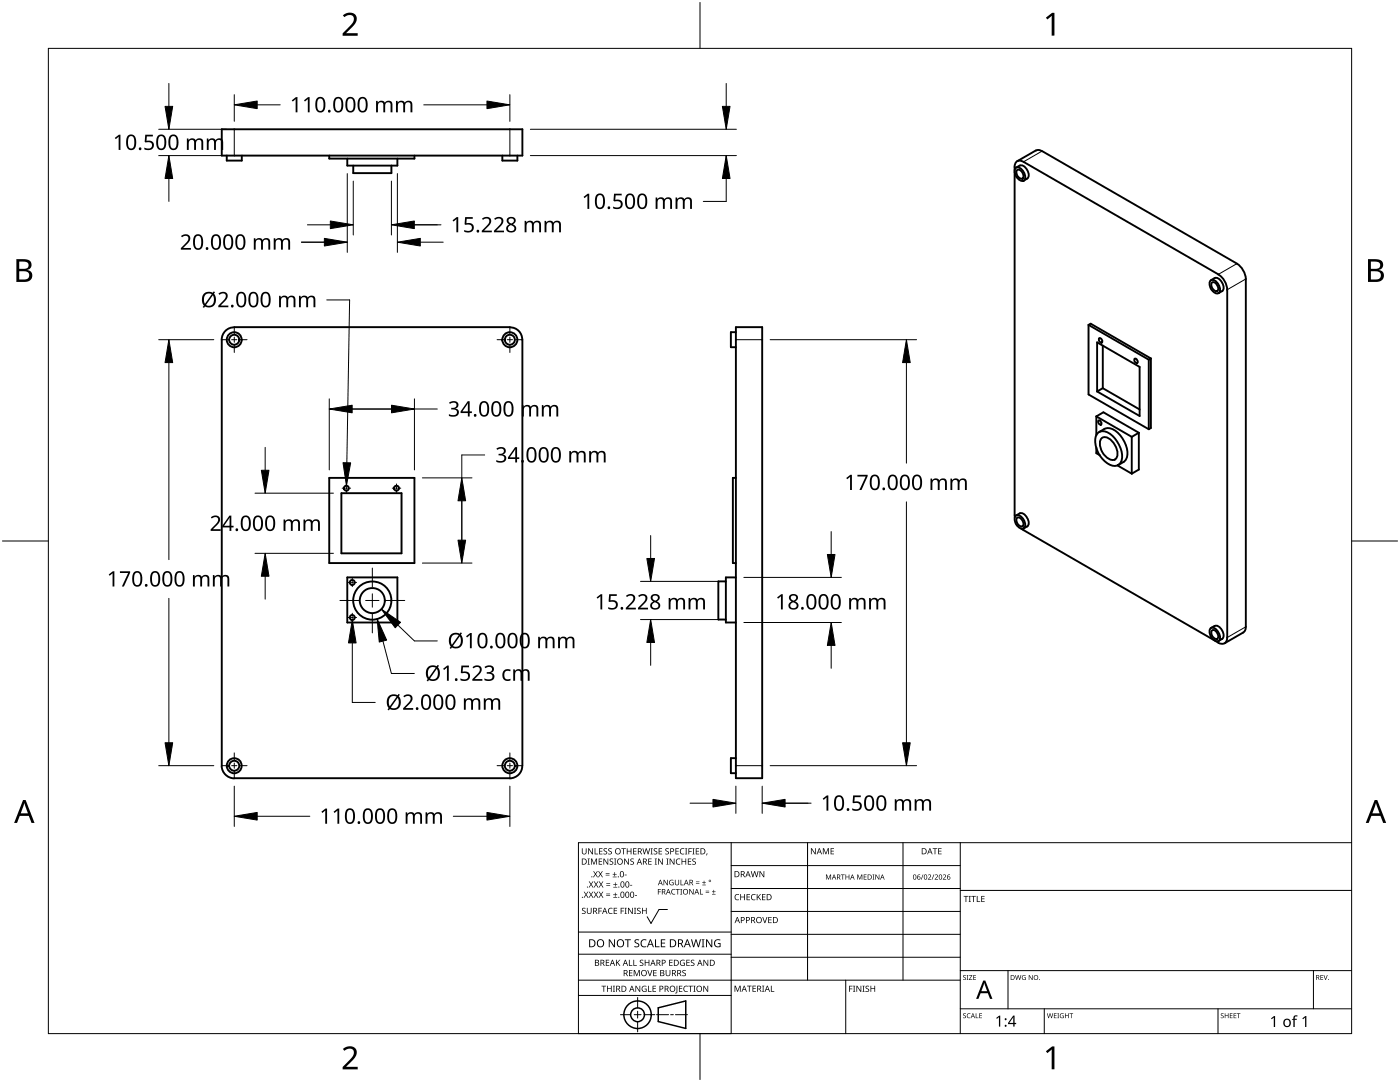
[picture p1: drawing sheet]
<svg xmlns="http://www.w3.org/2000/svg" width="279mm" height="216mm" viewBox="0 0 279 216" stroke-linecap="round" stroke-linejoin="round" font-family="sans-serif">
<g fill="none" stroke="#000" stroke-width=".38">
<path d="M44.3 25.8h60v5.2h-60zM48.3 31v1h-3v-1M65.7 31v.6h17v-.6M69.3 31.6v1.4h10v-1.4M70.5 33v1.5h7.6v-1.5M103.3 31v1h-3v-1M202.5 33.3a1.08 1.08 0 0 1 .5-1.1 1.08 1.08 0 0 1 1.3 .1l38.9 22.4M202.5 33.3v69.4M202.8 33.4a1.67 1.67 0 0 1 1.8 1.8 .7 .7 0 0 1-.3 .9 .7 .7 0 0 1-.9-.2 1.81 1.81 0 0 1-.6-2.5zM203 33.9a1.14 1.14 0 0 1 1 1.7 1.16 1.16 0 0 1-1-1.7zM203.5 33.1a1.49 1.49 0 0 1 1.7 1.2 1.04 1.04 0 0 1-.2 1.3M203.5 33l-.7 .4"/>
<path d="M205 35.6l-.7 .4M207.9 30.2a1.07 1.07 0 0 0-1.2-.1l-3.7 2.1M208 30.1l38.9 22.5M241.5 56.1a1.04 1.04 0 0 1 1.7 .7 1.05 1.05 0 0 1-.3 1.8 1.97 1.97 0 0 1-1.4-2.5zM241.7 55.9l.7-.4a1.53 1.53 0 0 1 1.7 1.3 1.09 1.09 0 0 1-.2 1.3M241.9 56.3a1.16 1.16 0 0 1 1 1.8 1.16 1.16 0 0 1-1-1.8zM243.1 54.8a3.8 3.8 0 0 1 1.8 3M243.9 58.1l-.7 .4M244.9 57.8v69.4M246.8 52.6a4.1 4.1 0 0 1 1.8 3.1v69.4a1.23 1.23 0 0 1-.5 1.1M46.7 65.3a2.46 2.46 0 0 0-2.5 2.5l.1 85M46.8 65.3h55"/>
<path d="M101.7 65.3a2.41 2.41 0 0 1 2.5 2.5M104.3 67.8v85M146.9 65.3h5.2v90h-5.2zM146.9 66.3h-1v3h1M217.2 64.8l12.1 7M217.2 64.8l.5-.2 12 6.9M217.2 64.8v13.9l12.1 7M219 68.3l8.4 4.9v9.8l-8.4-4.9zM219.4 67.5a.59 .59 0 0 1 .5 .9h-.2a.61 .61 0 0 1-.3-.9zM220.1 69v8.5M220.1 77.5l-1.1 .6M220.1 77.5l7.3 4.2"/>
<path d="M226.4 71.6a.57 .57 0 0 1 .5 .8 .57 .57 0 0 1-.5-.8zM229.3 71.8v13.9M229.7 71.5v13.9l-.4 .3M229.7 71.5l-.4 .3M65.7 95.4h17v17h-17zM68.1 98.4h12v12h-12zM146.9 95.4h-.6v17h.6M218.8 83.1l1.4-.8 7.1 4.1M218.8 83.1l7.1 4.1M218.8 89.3v1.1l.7 .5M218.8 83.1v3.7M219 86.6a1.77 1.77 0 0 1 2.6 0 5.6 5.6 0 0 1 2.2 5.4 1.69 1.69 0 0 1-2.8 .4 5.4 5.4 0 0 1-2.3-5.4z"/>
<path d="M219.2 83.9a.57 .57 0 0 1 .5 .9l-.3-.1a.54 .54 0 0 1-.2-.8zM219.7 87.6a1.24 1.24 0 0 1 2 .2 3.4 3.4 0 0 1 1.1 3.6 1.24 1.24 0 0 1-2-.2 3.3 3.3 0 0 1-1.1-3.6zM220.4 85.6a2.88 2.88 0 0 1 3.3 1.5 5 5 0 0 1 1.2 4.3l-.7 .8-1 .6M220.4 85.6l-1 .6M223 92.9l2.9 1.6M225.9 87.2v7.3M227.3 86.4l-1.4 .8M227.3 86.4v7.3l-1.4 .8M69.3 115.2h10v9h-10zM144.9 116h-1.5v7.6h1.5M146.9 115.2h-2v9h2M202.5 102.7v.5"/>
<path d="M202.8 102.9a1.62 1.62 0 0 1 1.8 1.7 .71 .71 0 0 1-.3 .9 .71 .71 0 0 1-.9-.2 1.78 1.78 0 0 1-.6-2.4zM202.8 102.8l.7-.4a1.53 1.53 0 0 1 1.7 1.4 1.07 1.07 0 0 1-.2 1.3M203 103.3a1.16 1.16 0 0 1 1 1.7 1.16 1.16 0 0 1-1-1.7zM203.8 105.5l39.4 22.7M205 105l-.7 .4M241.7 125.3a1.54 1.54 0 0 1 1.7 1.3 .91 .91 0 0 1-.5 1.4 2.01 2.01 0 0 1-1.4-2.5zM241.9 125.8a1.12 1.12 0 0 1 1 1.7 1.12 1.12 0 0 1-1-1.7zM242.4 124.9a1.48 1.48 0 0 1 1.7 1.3 1.07 1.07 0 0 1-.2 1.3M242.4 124.9l-.7 .4M243.9 127.5l-.7 .4M244.9 127.2a1.1 1.1 0 0 1-.5 1.2 1.1 1.1 0 0 1-1.3-.1M248.1 126.2l-3.7 2.2"/>
<path d="M44.2 152.8a2.57 2.57 0 0 0 2.5 2.5M101.8 155.3h-55M104.2 152.8a2.5 2.5 0 0 1-2.5 2.5M146.9 151.3h-1v3h1"/>
<circle cx="46.7" cy="67.8" r="1.49"/>
<circle cx="46.8" cy="67.8" r="1"/>
<circle cx="101.7" cy="67.8" r="1.5"/>
<circle cx="101.8" cy="67.8" r="1"/>
<circle cx="69.1" cy="97.4" r=".5"/>
<circle cx="79.1" cy="97.4" r=".5"/>
<circle cx="70.3" cy="116.2" r=".5"/>
<circle cx="74.3" cy="119.8" r="2.5"/>
<circle cx="74.3" cy="119.8" r="3.8"/>
<circle cx="70.3" cy="123.2" r=".5"/>
<circle cx="46.7" cy="152.8" r="1.01"/>
<circle cx="46.8" cy="152.8" r="1.5"/>
<circle cx="101.7" cy="152.8" r="1"/>
<circle cx="101.7" cy="152.8" r="1.5"/>
</g>
<path d="M46.8 25.8v5.2M101.8 25.8v5.2M208 30.1l-3.7 2.2M246.9 52.6l-3.7 2.1M248.6 55.7l-3.7 2.1M152.1 67.8h-5.2M248.6 125.1l-3.7 2.1M152.1 152.8h-5.2" fill="none" stroke="#000" stroke-width=".2"/>
<path d="M9.7 9.7h260v196.5h-260z" fill="none" stroke="#000" stroke-width=".2"/>
<path d="M139.7 .5v9.2M.5 108h9.2M269.7 108h9.2M139.7 206.2v9.2" fill="none" stroke="#000" stroke-width=".2"/>
<g fill="#000">
<path d="M68.4 3.1a1.64 1.64 0 0 1 2.8 .4 2.52 2.52 0 0 1-1.2 2.2l-.9 .9h2.3v.5h-3v-.4l1.2-1.2a1.95 1.95 0 0 0 .9-2.2 1.23 1.23 0 0 0-1.8 .1zM208.7 3.5l1.3-.9h.4v4.5h-.5v-4l-.9 .8zM68.4 209.3a1.64 1.64 0 0 1 2.8 .4 2.52 2.52 0 0 1-1.2 2.2l-.9 1h2.3v.5h-3v-.5l1.2-1.2a1.95 1.95 0 0 0 .9-2.1 1.23 1.23 0 0 0-1.8 .1zM208.7 209.8l1.3-1h.4v4.6h-.5v-4l-.9 .7z"/>
<path d="M3.3 51.7h1.3a1.28 1.28 0 0 1 1.7 1.3 1.04 1.04 0 0 1-.9 .9 1.23 1.23 0 0 1 1 1.5 1.23 1.23 0 0 1-1.5 .9h-1.6zM3.8 54.1v1.7h1a.86 .86 0 0 0 1-.9 .86 .86 0 0 0-1.1-.8zM3.8 52.2v1.4h.9a.78 .78 0 0 0 1-.7 .78 .78 0 0 0-1.1-.7z"/>
<path d="M273 51.7h1.3a1.28 1.28 0 0 1 1.7 1.3 1.04 1.04 0 0 1-.8 .9 1.23 1.23 0 0 1 1 1.5 1.23 1.23 0 0 1-1.6 .9h-1.6zM273.6 54.1v1.7h.9a.86 .86 0 0 0 1.1-.9 .86 .86 0 0 0-1.1-.8zM273.6 52.2v1.4h.8a.78 .78 0 0 0 1-.7 .78 .78 0 0 0-1.1-.7z"/>
<path d="M4.6 159.6h.5l1.8 4.6h-.6l-.6-1.4h-1.8l-.5 1.4h-.6zM4.8 160.2l-.7 2.1h1.5z"/>
<path d="M274.3 159.6h.6l1.7 4.6h-.6l-.5-1.4h-1.8l-.6 1.4h-.5zM274.6 160.2l-.7 2.1h1.4z"/>
</g>
<g fill="none" stroke="#000" stroke-width=".2">
<path d="M145.9 168.1v38.1h-30.5v-38.1h154.3M145.9 172.7h45.7M145.9 177.3h45.7M161.2 168.1v27.5M180.2 168.1v27.5M191.6 168.1v38.1M191.6 177.7h78.1M115.4 198.6h30.5M115.4 195.6h76.2M115.4 190.4h30.5M115.4 186h30.5M127.3 199v2.1"/>
<path d="M133.2 181.5h-1.7l-1.6 2.8-.7-1.4M145.9 181.9h45.7M145.9 186.4h45.7M145.9 191h45.7M168.8 195.6v10.6M191.6 193.7h78.1M201.2 193.7v7.6M262.1 193.7v7.6M123.8 202.5h2.1M126.6 202.5h1.3M127.3 201.8v1.4M127.3 203.8v2.1"/>
<path d="M128.6 202.5h2.1M131 202.5h2.4M133.8 202.5h.6M134.8 202.5h2.4M191.6 201.3h78.1M208.4 201.3v4.9M243.1 201.3v4.9"/>
</g>
<g fill="#000">
<path d="M116.1 169.3h.2v.8a.32 .32 0 0 0 .3 .3 .32 .32 0 0 0 .3-.3v-.8h.2v.8a.47 .47 0 0 1-.5 .4 .47 .47 0 0 1-.5-.5zM116.5 177.9h.2l.3 .5 .3-.5h.1l-.4 .6 .4 .6h-.1l-.3-.5-.4 .5h-.1l.4-.6zM117.3 171.3h.4l-.1 .1v1l.1 .1h-.4l.1-.1v-1zM117.4 169.3h.2l.6 1v-1h.1v1.2h-.1l-.7-1v1h-.1zM117.5 177.9h.2l.3 .5 .3-.5h.1l-.4 .6 .4 .6h-.1l-.4-.5-.3 .5h-.1l.4-.6zM117.5 175.9h.2l.3 .5 .3-.5h.1l-.4 .6 .5 .6h-.2l-.3-.5-.4 .5h-.1l.4-.6zM117.9 171.3h.3l.3 1 .4-1h.3v1.2h-.2v-1l-.4 1h-.1l-.4-1v1h-.2zM118.7 169.3h.1v1h.6v.2h-.7zM118.4 173.8h.1l.3 .5 .3-.5h.2l-.4 .6 .4 .7h-.1l-.4-.6-.3 .6h-.1l.4-.7zM118.5 177.9h.2l.2 .5 .3-.5h.2l-.4 .6 .4 .6h-.1l-.4-.5-.3 .5h-.1l.4-.6zM118.5 175.9h.2l.3 .5 .3-.5h.1l-.4 .6 .4 .6h-.1l-.3-.5-.4 .5h-.1l.4-.6zM119.5 171.3h.7v.1h-.6v.4h.5v.2h-.5v.4h.6v.1h-.7z"/>
<path d="M119.6 169.3h.6v.1h-.5v.4h.5v.1h-.5v.4h.5v.2h-.6zM119.4 173.8h.1l.3 .5 .3-.5h.2l-.4 .6 .4 .7h-.1l-.4-.6-.3 .6h-.2l.5-.7zM119.5 177.9h.1l.3 .5 .3-.5h.2l-.4 .6 .4 .6h-.1l-.4-.5-.3 .5h-.1l.4-.6zM119.5 175.9h.2l.3 .5 .3-.5h.1l-.4 .6 .4 .6h-.1l-.4-.5-.3 .5h-.1l.4-.6zM120.9 174.6h.8v.1h-.8zM120.9 174.2h.8v.1h-.8zM121 178.7h.8v.1h-.8zM121 178.3h.8v.1h-.8zM121 176.6h.8v.1h-.8zM121 176.3h.8v.1h-.8zM120.5 169.4l.4-.1h.3l-.1 .1a.25 .25 0 0 0-.4-.1 .25 .25 0 0 0 0 .4l.4 .3 .1 .2-.3 .3-.5-.1v-.1h.2a.27 .27 0 0 0 .4-.1 .27 .27 0 0 0-.3-.3l-.2-.2zM120.4 171.3h.2l.7 1-.1-1h.2v1.2h-.2l-.6-1v1h-.2z"/>
<path d="M121.4 169.4l.5-.1h.2v.1a.25 .25 0 0 0-.4-.1 .25 .25 0 0 0 0 .4l.4 .3v.2l-.2 .3-.5-.1v-.1h.1a.27 .27 0 0 0 .5-.1 .27 .27 0 0 0-.4-.3l-.2-.2zM122.3 174.9h.8v.2h-.8zM122.4 179h.8v.1h-.8zM122.4 177h.8v.1h-.8zM121.7 171.4l.4-.1 .3 .1-.1 .1a.25 .25 0 0 0-.4-.1 .25 .25 0 0 0 0 .4 .42 .42 0 0 1 .5 .5 .42 .42 0 0 1-.7 .2l-.1-.2 .2 .1a.27 .27 0 0 0 .5-.2 .27 .27 0 0 0-.4-.3l-.2-.2zM122.6 174h.1v.4h.4v.1h-.4v.4h-.1v-.4h-.3v-.1h.3zM122.7 178.1h.1v.4h.4v.1h-.4v.3h-.1v-.3h-.3v-.1h.3zM122.7 176.1h.2v.3h.3v.2h-.3v.3h-.2v-.3h-.3v-.2h.3zM122.6 171.3h.4l-.1 .1v1l.1 .1h-.4l.1-.1v-1zM124 169.3h.9v.1h-.4v1.1h-.1v-1.1h-.4zM124.7 174.5h.4v.2h-.4zM124.6 171.3h.1l.7 1v-1h.1v1.2h-.2l-.6-1v1h-.1z"/>
<path d="M125.7 176.6h.5v.1h-.5zM125.1 169.3h.1v.5h.7v-.5h.1v1.2h-.1v-.6h-.7v.6h-.1zM125.8 171.4l.5-.1 .2 .1v.1a.25 .25 0 0 0-.4-.1 .25 .25 0 0 0 0 .4 .42 .42 0 0 1 .4 .5 .42 .42 0 0 1-.7 .2v-.2l.1 .1a.27 .27 0 0 0 .5-.2 .27 .27 0 0 0-.4-.3l-.2-.2zM126.7 178.6h.4v.2h-.4zM126.4 169.3h.6v.1h-.5v.4h.5v.1h-.5v.4h.5v.2h-.6zM128.2 169.3h.2l.2 1 .3-1h.2l.2 1 .3-1h.1l-.3 1.2h-.1l-.3-1.1-.3 1.1h-.2zM129.4 171.3h.7v.1h-.6v.4h.5v.2h-.5v.4h.6v.1h-.7zM129.8 169.3h.5l-.2 .1v1l.2 .1h-.5l.2-.1v-1zM130.7 171.3h.4l-.1 .1v1l.1 .1h-.4l.1-.1v-1zM130.5 169.4l.4-.1h.3l-.1 .1a.25 .25 0 0 0-.4-.1 .25 .25 0 0 0 0 .4l.4 .3 .1 .2-.2 .3-.6-.1v-.1h.2a.27 .27 0 0 0 .4-.1 .27 .27 0 0 0-.3-.3l-.2-.2zM131.3 177.4h.6v.1h-.5v.4h.5v.1h-.5v.5h-.1zM131.4 169.3h.7v.1h-.5v.4h.5v.1h-.5v.4h.5v.2h-.7z"/>
<path d="M131.3 171.3h.2l.7 1v-1h.1v1.2h-.2l-.6-1v1h-.2zM132.4 175.6h.2l.6 .9v-.9h.1v1h-.2l-.6-.9v.9h-.1zM133 171.3h.4l-.1 .1v1l.1 .1h-.4l.1-.1v-1zM132.8 169.4l.4-.1h.3l-.1 .1a.25 .25 0 0 0-.3-.1 .25 .25 0 0 0 0 .4l.4 .3v.2l-.2 .3-.5-.1v-.1h.1a.27 .27 0 0 0 .5-.1 .27 .27 0 0 0-.4-.3l-.2-.2zM133.7 175.7l.5-.2 .2 .1v.1a.45 .45 0 0 0-.7 .4 .45 .45 0 0 0 .6 .4v-.3h-.2v-.1h.3v.5a.6 .6 0 0 1-.8-.1 .6 .6 0 0 1 .1-.8zM134.1 177.5l.4-.1h.3l-.1 .2a.44 .44 0 0 0-.6 .4 .44 .44 0 0 0 .6 .3 .52 .52 0 0 1-.7 0 .52 .52 0 0 1 .1-.8zM133.6 171.3h.2l.7 1v-1h.1v1.2h-.2l-.6-1v1h-.2zM134.9 177.4h.8v.1h-.4v1h-.1v-1h-.3zM135 171.5l.5-.2 .3 .1-.1 .1a.49 .49 0 0 0-.7 .4 .49 .49 0 0 0 .7 .5 .52 .52 0 0 1-.6 0 .52 .52 0 0 1-.2-.6zM134.8 169.3h.7v.1h-.6v.4h.5v.1h-.5v.4h.6v.2h-.7zM134.7 175.6h.1v.7a.28 .28 0 0 0 .3 .2 .28 .28 0 0 0 .3-.2v-.7h.1v.7a.42 .42 0 0 1-.4 .4 .42 .42 0 0 1-.4-.4zM135.8 175.6h.2v.9h.4v.1h-.6z"/>
<path d="M135.8 177.4h.3l-.1 .1v.9l.1 .1h-.3l.1-.1v-.9zM135.8 169.4l.4-.1h.4l-.1 .1h-.2a.49 .49 0 0 0-.4 .6 .49 .49 0 0 0 .7 .3 .52 .52 0 0 1-.7 .1 .52 .52 0 0 1-.2-.6zM136 171.3h.2v.5h.6v-.5h.1v1.2h-.1v-.5h-.6v.5h-.2zM136.7 169.3h.5l-.2 .1v1l.2 .1h-.5l.2-.1v-1zM137.4 169.3h.7v.1h-.6v.4h.5v.2h-.5v.5h-.1zM137.3 171.3h.7v.1h-.6v.4h.5v.2h-.5v.4h.6v.1h-.7zM137.6 177.4h.1l.6 .9v-.9h.1v1.1h-.1l-.6-.9v.9h-.1zM138.2 169.3h.4l-.1 .1v1l.1 .1h-.4l.1-.1v-1zM138.9 176.2h.7v.1h-.7zM138.9 175.9h.7v.1h-.7zM138.2 171.4l.4-.1 .3 .1-.1 .1a.25 .25 0 0 0-.4-.1 .25 .25 0 0 0 0 .4 .42 .42 0 0 1 .5 .5 .42 .42 0 0 1-.7 .2l-.1-.2 .2 .1a.27 .27 0 0 0 .5-.2 .27 .27 0 0 0-.4-.3l-.2-.2zM138.9 169.3h.6v.1h-.5v.4h.5v.1h-.5v.4h.5v.2h-.6z"/>
<path d="M139.7 177.4h.1v1h.5v.1h-.6zM140.1 176.5h.8v.1h-.8zM140.5 175.7h.1v.3h.3v.2h-.3v.3h-.1v-.3h-.4v-.2h.4zM140.8 178h.7v.2h-.7zM140.8 177.7h.7v.1h-.7zM141 170.3h.2l-.3 .4zM142.1 178.4h.7v.1h-.7zM142.4 177.6h.1v.3h.3v.1h-.3v.3h-.1v-.3h-.3v-.1h.3zM146.8 178.6l.4-.2 .3 .1v.1a.49 .49 0 0 0-.7 .4 .49 .49 0 0 0 .7 .5 .52 .52 0 0 1-.7 0 .52 .52 0 0 1-.2-.6zM147.7 178.4h.2v.5h.6v-.5h.2v1.2h-.2v-.5h-.6v.5h-.2zM149 178.4h.7v.1h-.5v.4h.4v.2h-.4v.4h.5v.1h-.7zM150 178.6l.5-.2 .3 .1-.1 .1a.49 .49 0 0 0-.7 .4 .49 .49 0 0 0 .8 .5 .52 .52 0 0 1-.7 0 .52 .52 0 0 1-.2-.6z"/>
<path d="M149.8 173.8h.2l.3 1.1 .2-1.1h.2l.3 1.1 .2-1.1h.2l-.3 1.2h-.2l-.3-1-.3 1h-.1zM151 178.4h.2v.6l.5-.6h.2l-.5 .5 .5 .7h-.2l-.4-.6-.1 .6h-.2zM151.6 173.8h.1l.7 1v-1h.1v1.2h-.1l-.7-1v1h-.1zM152.1 178.4h.7v.1h-.6v.4h.5v.2h-.5v.4h.6v.1h-.7zM161.8 169.3h.2l.7 1v-1h.1v1.2h-.2l-.6-1v1h-.2zM164.2 169.3h.2l.4 .9 .4-.9h.2v1.2h-.1v-1.1l-.4 1.1h-.1l-.4-1.1v1.1h-.2zM164.8 174.5h.2l.3 .8 .4-.8h.2v1h-.2v-.9l-.4 .9-.3-.9v.9h-.2zM165.8 169.3h.6v.1h-.5v.4h.5v.1h-.5v.4h.5v.2h-.6zM167.8 174.5h.8v.1h-.3v.9h-.2v-.9h-.3zM168.7 174.5h.2v.4h.5v-.4h.1v1h-.1v-.5h-.5v.5h-.2zM171.1 174.5h.2l.3 .8 .3-.8h.2v1h-.1v-.9l-.5 .9-.3-.9v.9h-.1zM172.4 174.5h.5v.1h-.4v.3h.4v.1h-.4v.4h.4v.1h-.5z"/>
<path d="M174.1 174.5h.4l-.1 .1v.8l.1 .1h-.4l.1-.1v-.8zM174.7 174.5h.1l.6 .8v-.8h.1v1h-.1l-.6-.8v.8h-.1zM184.2 174.5h.1l-.4 1h-.1zM185.2 174.6a.37 .37 0 0 1 .6 0 .37 .37 0 0 1-.2 .6l-.3 .2h.6v.1h-.7l.3-.4a.27 .27 0 0 0 .2-.3 .27 .27 0 0 0-.3-.2zM186.3 174.5h.2l-.4 1h-.2zM186.1 169.3h.9v.1h-.3v1.1h-.2v-1.1h-.4zM186.5 174.6a.37 .37 0 0 1 .6 0 .37 .37 0 0 1-.2 .6l-.2 .2h.5v.1h-.7l.3-.4a.27 .27 0 0 0 .3-.3 .27 .27 0 0 0-.4-.2zM187.2 169.3h.7v.1h-.5v.4h.5v.1h-.5v.4h.5v.2h-.7zM188.2 174.6a.37 .37 0 0 1 .6 0 .37 .37 0 0 1-.3 .6l-.2 .2h.5v.1h-.6l.2-.4a.27 .27 0 0 0 .3-.3 .27 .27 0 0 0-.4-.2zM192.3 178.8h.9v.1h-.3v1.1h-.2v-1.1h-.4zM193.3 178.8h.5l-.2 .1v1l.2 .1h-.5l.2-.1v-1zM193.8 178.8h1v.1h-.4v1.1h-.2v-1.1h-.4z"/>
<path d="M194.9 178.8h.2v1.1h.5v.1h-.7zM195.8 178.8h.7v.1h-.5v.4h.5v.1h-.5v.5h.5v.1h-.7zM116.2 181.3l.4-.2 .3 .1-.1 .1a.25 .25 0 0 0-.4-.1 .25 .25 0 0 0 0 .4l.4 .2 .1 .3-.3 .3-.5-.1v-.1h.2a.27 .27 0 0 0 .4-.1 .27 .27 0 0 0-.3-.3l-.2-.2zM117.1 181.1h.2v.8a.32 .32 0 0 0 .3 .3 .32 .32 0 0 0 .3-.3v-.8h.2v.8a.47 .47 0 0 1-.5 .5 .47 .47 0 0 1-.5-.5zM119.4 181.1h.7v.2h-.5v.4h.5v.1h-.5v.6h-.2zM120 196.7h1v.1h-.4v1.1h-.2v-1.1h-.4zM120.9 191.5h.7v.1h-.5v.4h.4v.2h-.4v.4h.5v.1h-.7zM121.5 181.3l.4-.2 .4 .1-.1 .1a.49 .49 0 0 0-.7 .5 .49 .49 0 0 0 .7 .4 .52 .52 0 0 1-.6 .1 .52 .52 0 0 1-.3-.6zM121.1 196.7h.2v.5h.6v-.5h.2v1.2h-.2v-.6h-.6v.6h-.2zM121.5 187.4h.2l.9 1.3v-1.3h.1v1.6h-.2l-.8-1.3v1.3h-.2zM122.3 196.7h.4l-.1 .1v1l.1 .1h-.4l.2-.1v-1zM122.5 181.1h.7v.2h-.6v.4h.5v.1h-.5v.4h.6v.2h-.7z"/>
<path d="M122.9 191.5h.2v.6l.5-.6h.2l-.5 .5 .5 .7h-.2l-.4-.6-.1 .6h-.2zM123.9 181.1h.6v.2h-.5v.4h.5v.1h-.5v.6h-.1zM124.7 181.1h.4l-.2 .2v.9l.2 .2h-.4l.1-.2v-.9zM124.7 187.4h1.2v.2h-.5v1.4h-.2v-1.4h-.5zM125.5 191.5h.2v1.1h.5v.1h-.7zM125.5 193.6h.7v.1h-.5v.4h.5v.1h-.5v.4h.5v.2h-.7zM125.3 181.1h.2l.7 1.1-.1-1.1h.2v1.3h-.2l-.6-1v1h-.2zM126.4 191.5h.2v1.1h.5v.1h-.7zM126.5 181.1h.5l-.2 .2v.9l.2 .2h-.5l.2-.2v-.9zM126.5 193.6h.2l.4 1 .4-1h.2v1.2h-.2v-1.1l-.4 1.1h-.1l-.4-1.1v1.1h-.1zM126.7 187.6l.3-.2 .6 .1-.2 .1a.33 .33 0 0 0-.6 .2 .33 .33 0 0 0 .4 .4 .47 .47 0 0 1 .4 .6 .47 .47 0 0 1-.7 .2h-.3v-.2h.2a.35 .35 0 0 0 .6-.2 .35 .35 0 0 0-.5-.4l-.3-.2zM126.8 196.7h.2l.6 1v-1h.2v1.2h-.2l-.7-1 .1 1h-.2z"/>
<path d="M127.2 181.3l.4-.2 .3 .1-.1 .1a.25 .25 0 0 0-.4-.1 .25 .25 0 0 0 0 .4l.4 .2 .1 .3-.3 .3-.5-.1v-.1h.2a.27 .27 0 0 0 .4-.1 .27 .27 0 0 0-.3-.3l-.2-.2zM127.7 191.6l.5-.1 .2 .1v.1a.25 .25 0 0 0-.4-.1 .25 .25 0 0 0 0 .4l.4 .2v.3l-.2 .2h-.5v-.2l.1 .1a.27 .27 0 0 0 .5-.2 .27 .27 0 0 0-.4-.3l-.2-.2zM128 187.6l.6-.2 .4 .1v.2a.64 .64 0 0 0-1 .5 .64 .64 0 0 0 1 .6v.2a.83 .83 0 0 1-1.1-.3 .83 .83 0 0 1 .1-1.1zM128.2 196.8l.6-.1 .2 .1v.1a.5 .5 0 0 0-.8 .4 .5 .5 0 0 0 .7 .5v-.4h-.3v-.1h.4v.6a.66 .66 0 0 1-.8-.2 .66 .66 0 0 1 0-.9zM128.1 181.1h.2v.6h.6v-.6h.2v1.3h-.2v-.6h-.6v.6h-.2zM129.2 193.6h.1l.4 1 .3-1h.2l-.4 1.2h-.2zM129.3 196.7h.2v1.1h.5v.1h-.7zM128.7 191.5h.1v.5h.6v-.5h.2v1.2h-.2v-.5h-.6v.5h-.1zM130.7 187.4h.2v1.4h.7v.2h-.9zM130.2 196.7h.7v.1h-.5v.4h.5v.1h-.5v.5h.5v.1h-.7zM130.4 193.6h.6v.1h-.5v.4h.5v.1h-.5v.4h.5v.2h-.6zM131.9 187.4h.9v.2h-.7v.5h.6v.2h-.6v.5h.7v.2h-.9z"/>
<path d="M132.8 193.6h.2v.7a.32 .32 0 0 0 .3 .4 .32 .32 0 0 0 .3-.4v-.7h.2v.7a.47 .47 0 0 1-.5 .5 .47 .47 0 0 1-.5-.5zM133.5 191.5h.7v.1h-.5v.4h.5v.2h-.5v.4h.5v.1h-.7zM135 196.7h.2v1.3l-.1 .2h-.3l-.1-.1 .3-.2zM135.5 196.7h.7v.1h-.5v.4h.4v.1h-.4v.5h.5v.1h-.7zM135.8 191.7l.5-.2 .4 .1-.1 .1a.5 .5 0 0 0-.8 .4 .5 .5 0 0 0 .7 .5v-.4h-.2v-.1h.4v.6a.66 .66 0 0 1-.9-.1 .66 .66 0 0 1 0-.9zM136.2 193.7l.4-.2 .3 .1-.1 .1a.25 .25 0 0 0-.4-.1 .25 .25 0 0 0 0 .4 .42 .42 0 0 1 .5 .6 .42 .42 0 0 1-.7 .2l-.1-.2h.2a.27 .27 0 0 0 .5-.1 .27 .27 0 0 0-.4-.3l-.2-.2zM136.5 196.8l.5-.1 .3 .1-.1 .1a.49 .49 0 0 0-.7 .4 .49 .49 0 0 0 .8 .4 .52 .52 0 0 1-.7 .1 .52 .52 0 0 1-.2-.6zM137 191.5h.7v.1h-.6v.4h.5v.2h-.5v.4h.6v.1h-.7zM137.4 196.7h.9v.1h-.4v1.1h-.1v-1.1h-.4zM137.9 191.6l.4-.1 .3 .1-.1 .1a.25 .25 0 0 0-.4-.1 .25 .25 0 0 0 0 .4l.4 .2 .1 .3-.2 .2h-.6v-.2l.2 .1a.27 .27 0 0 0 .5-.2 .27 .27 0 0 0-.4-.3l-.2-.2zM138.4 196.7h.4l-.1 .1v1l.1 .1h-.4l.1-.1v-1zM137.9 187.4h.2l.3 1.4 .4-1.4h.2l.4 1.4 .3-1.4h.2l-.4 1.6h-.2l-.4-1.3-.4 1.3h-.2z"/>
<path d="M140 187.4h.6l-.2 .2v1.3l.2 .1h-.6l.2-.1v-1.3zM140.4 196.7h.1l.7 1v-1h.1v1.2h-.1l-.7-1v1h-.1zM140.4 191.5h.2l.6 1v-1h.1v1.2h-.1l-.7-1v1h-.1zM140.9 187.4h.2l.9 1.3v-1.3h.2v1.6h-.3l-.8-1.3v1.3h-.2zM142.7 187.6l.7-.2 .4 .1-.1 .2a.65 .65 0 0 0-1 .5 .65 .65 0 0 0 .9 .6v-.4h-.3v-.2h.5v.7a.86 .86 0 0 1-1.1-.1 .86 .86 0 0 1 0-1.2zM146.6 196.7h.2l.4 1 .4-1h.2v1.2h-.1v-1.1l-.4 1.1h-.2l-.4-1.1v1.1h-.1zM149.1 196.7h.9v.1h-.4v1.1h-.1v-1.1h-.4zM150.2 196.7h.7v.1h-.6v.4h.5v.1h-.5v.5h.6v.1h-.7zM152.1 183h.2l.3 1 .4-1h.2l-.5 1.2h-.1zM152.1 196.7h.4l-.1 .1v1l.1 .1h-.4l.1-.1v-1zM153.8 196.7h.2v1.1h.5v.1h-.7zM153.3 183h.7v.1h-.5v.4h.5v.1h-.5v.5h.5v.1h-.7z"/>
<path d="M169.5 196.7h.6v.1h-.5v.5h.5v.1h-.5v.5h-.1zM170.2 196.7h.5l-.2 .1v1l.2 .1h-.5l.2-.1v-1zM170.9 196.7h.2l.6 1v-1h.2v1.2h-.2l-.6-1v1h-.2zM172.1 196.7h.5l-.2 .1v1l.2 .1h-.5l.2-.1v-1zM172.8 196.8l.4-.1h.2v.2a.25 .25 0 0 0-.4-.1 .25 .25 0 0 0 0 .4l.4 .2 .1 .3-.3 .2h-.5v-.2l.2 .1a.27 .27 0 0 0 .4-.2 .27 .27 0 0 0-.3-.3l-.3-.2zM173.7 196.7h.2v.5h.6v-.5h.2v1.2h-.2v-.6h-.6v.6h-.2zM192.2 194.7l.4-.1h.2l-.1 .1a.24 .24 0 0 0-.3 0 .24 .24 0 0 0-.1 .3 .24 .24 0 0 0 .4 .1l.1 .1-.1 .3h-.4l-.1-.1a.24 .24 0 0 0 .3 .1 .24 .24 0 0 0 .1-.3l-.4-.3zM192.9 194.6h.4l-.1 .1v.7l.1 .1h-.4l.1-.1v-.7zM193.4 194.6h.6l-.5 .8h.6v.1h-.7l.5-.8h-.5zM194.2 194.6h.6v.1h-.4v.3h.4v.1h-.4v.3h.4v.1h-.6zM202.6 194.6h.1l.2 .8 .2-.8h.2l.2 .8 .2-.8h.1l-.2 .9h-.2l-.2-.8-.2 .8h-.2zM204.1 194.7l.3-.1h.3l-.1 .1a.4 .4 0 0 0-.6 .4 .4 .4 0 0 0 .6 .3v-.3l-.2-.1h.3v.5a.53 .53 0 0 1-.7-.1 .53 .53 0 0 1 .1-.7z"/>
<path d="M205.3 194.6h.2l.5 .8v-.8h.1v.9h-.2l-.5-.8v.8h-.1zM263.5 194.6h.6v.1h-.5v.3h.4v.1h-.4v.3h.5v.1h-.6zM264.1 194.6h.2l.2 .8 .3-.8h.2l-.4 .9h-.1zM192.2 202.3l.4-.1h.2l-.1 .1a.24 .24 0 0 0-.3 0 .24 .24 0 0 0-.1 .3 .24 .24 0 0 0 .4 .1l.1 .2-.1 .2-.4 .1-.1-.2a.24 .24 0 0 0 .3 .1 .24 .24 0 0 0 .1-.3l-.4-.2zM193.1 202.3l.6-.1-.3 .1a.4 .4 0 0 0-.3 .5 .4 .4 0 0 0 .5 .2 .46 .46 0 0 1-.6 0 .46 .46 0 0 1 .1-.7zM194.7 202.2h.1v.8h.5v.2h-.6zM195.4 202.2h.6v.1h-.4v.3h.4v.1h-.4v.4h.4v.1h-.6zM198.8 203.1l.6-.4h.2v2.1h-.2v-1.9l-.5 .4zM209 202.2h.1l.2 .8 .2-.8h.1l.3 .8 .2-.8h.1l-.3 1h-.1l-.2-.9-.3 .9h-.1zM210.3 202.2h.6v.1h-.4v.3h.3v.1h-.3v.4h.4v.1h-.6zM211 202.2h.4l-.2 .1v.8l.2 .1h-.4l.1-.1v-.8zM211.6 202.3l.7-.1-.1 .1a.4 .4 0 0 0-.6 .4 .4 .4 0 0 0 .6 .3v-.2l-.2-.2h.3v.5a.53 .53 0 0 1-.7-.1 .53 .53 0 0 1 0-.7z"/>
<path d="M212.5 202.2h.2v.4h.5v-.4h.1v1h-.1v-.5h-.5v.5h-.2zM213.4 202.2h.8v.1h-.3v.9h-.2v-.9h-.3zM243.7 202.3l.3-.1h.2v.1a.24 .24 0 0 0-.3 0 .24 .24 0 0 0-.1 .3 .24 .24 0 0 0 .3 .1l.1 .2-.1 .2-.4 .1-.1-.2a.24 .24 0 0 0 .4 .1 .24 .24 0 0 0 0-.3l-.3-.2zM244.4 202.2h.2v.4h.5v-.4h.1v1h-.1v-.5h-.5v.5h-.2zM245.4 202.2h.6v.1h-.4v.3h.4v.1h-.4v.4h.4v.1h-.6zM246.2 202.2h.5v.1h-.4v.3h.4v.1h-.4v.4h.4v.1h-.5zM246.8 202.2h.8v.1h-.3v.9h-.2v-.9h-.3zM253.7 203.2l.6-.5h.2v2.2h-.3v-1.9l-.4 .4zM258.2 202.7l.3-.1h.5l-.1 .3-.4-.1-.1 .2v.3h.4v.2h-.4v1.4h-.3v-1.4h-.3l.3-.2zM259.9 203.2l.6-.5h.2v2.2h-.2v-1.9l-.5 .4z"/>
<path d="M116.1 171.3h.4a.61 .61 0 0 1 .6 .6 .61 .61 0 0 1-.6 .6h-.4zM116.3 171.4v1h.1a.48 .48 0 0 0 .5-.5 .48 .48 0 0 0-.4-.5z"/>
<path d="M122.7 169.9a.61 .61 0 0 1 1.2 0 .61 .61 0 0 1-1.2 0zM123 169.5a.47 .47 0 0 0-.1 .7 .47 .47 0 0 0 .8 0v-.1a.45 .45 0 0 0-.1-.6 .45 .45 0 0 0-.6 0z"/>
<path d="M123.1 171.9a.61 .61 0 0 1 1.2 0 .61 .61 0 0 1-1.2 0zM123.5 171.5l-.2 .4a.45 .45 0 0 0 .7 .4 .45 .45 0 0 0 0-.8l-.2-.1z"/>
<path d="M123.9 173.9a.51 .51 0 0 1 .6 .1 .51 .51 0 0 1 0 .7 .44 .44 0 0 1-.6 .3 .44 .44 0 0 1-.2-.6zM123.9 174v.1a.48 .48 0 0 0 .3 .8 .53 .53 0 0 0 .2-.5 .53 .53 0 0 0-.4-.4z"/>
<path d="M124 178a.44 .44 0 0 1 .5 0 .44 .44 0 0 1 .1 .5 .46 .46 0 0 1-.4 .7 .46 .46 0 0 1-.4-.7zM124.1 178.1l-.1 .2a.45 .45 0 0 0 .3 .7 .53 .53 0 0 0 .2-.5 .53 .53 0 0 0-.4-.4z"/>
<path d="M124 176a.44 .44 0 0 1 .5 0 .44 .44 0 0 1 .1 .5 .46 .46 0 0 1-.4 .6 .46 .46 0 0 1-.4-.7zM124.1 176.1l-.1 .4a.31 .31 0 0 0 .2 .5 .31 .31 0 0 0 .3-.5l-.1-.4z"/>
<path d="M124.9 178a.5 .5 0 0 1 .7 .1 .5 .5 0 0 1 0 .6 .44 .44 0 0 1-.6 .4 .44 .44 0 0 1-.2-.6zM125 178.1a.48 .48 0 0 0-.1 .6 .48 .48 0 0 0 .4 .3l.1-.8-.2-.2z"/>
<path d="M124.9 176a.44 .44 0 0 1 .6 0 .44 .44 0 0 1 .1 .5 .46 .46 0 0 1-.5 .6 .46 .46 0 0 1-.3-.7zM125 176.1l-.1 .4a.31 .31 0 0 0 .3 .5 .31 .31 0 0 0 .2-.5v-.4z"/>
<path d="M125.9 178a.5 .5 0 0 1 .6 .1 .5 .5 0 0 1 0 .6 .44 .44 0 0 1-.5 .4 .44 .44 0 0 1-.2-.6zM126 178.1l-.1 .1a.48 .48 0 0 0 .4 .8 .53 .53 0 0 0 .2-.5 .53 .53 0 0 0-.5-.4z"/>
<path d="M127.3 169.3h.3a.35 .35 0 0 1 .5 .2 .35 .35 0 0 1-.3 .4l.4 .6h-.2l-.3-.5h-.3v.5h-.1zM127.4 169.4v.4h.2a.23 .23 0 0 0 .3-.2 .23 .23 0 0 0-.3-.2z"/>
<path d="M127.5 171.3h.2l.4 1.2h-.1l-.2-.4h-.4l-.2 .4h-.1zM127.6 171.5l-.2 .5h.4z"/>
<path d="M128.3 171.3h.3a.35 .35 0 0 1 .5 .2 .35 .35 0 0 1-.3 .5l.4 .5h-.2l-.3-.5h-.2v.5h-.2zM128.5 171.4v.5h.1a.23 .23 0 0 0 .3-.2 .23 .23 0 0 0-.3-.3z"/>
<path d="M131.7 175.5h.1l.5 1.1h-.2l-.1-.3h-.4l-.2 .3h-.1zM131.8 175.7l-.2 .5h.4z"/>
<path d="M132.1 177.4h.3a.31 .31 0 0 1 .4 .2 .31 .31 0 0 1-.2 .4l.3 .5h-.2l-.3-.5h-.2v.5h-.1zM132.2 177.5v.4h.2a.21 .21 0 0 0 .2-.2 .21 .21 0 0 0-.2-.2z"/>
<path d="M133.3 177.4h.1l.5 1.1h-.2l-.1-.4h-.4l-.2 .4h-.1zM133.4 177.5l-.2 .5h.4z"/>
<path d="M133.8 169.3h.6l.1 .2-.1 .4-.5 .1v.5h-.1zM133.9 169.4v.5a.29 .29 0 0 0 .5-.3 .29 .29 0 0 0-.5-.2z"/>
<path d="M136.9 175.5h.1l.4 1.1h-.1l-.1-.3h-.5l-.1 .3h-.1zM137 175.7l-.2 .5h.3z"/>
<path d="M136.2 177.9a.55 .55 0 0 1 1.1 0 .55 .55 0 0 1-1.1 0zM136.4 177.9a.45 .45 0 0 0 .9 0 .45 .45 0 0 0-.9 0z"/>
<path d="M137.6 175.6h.3a.31 .31 0 0 1 .4 .2 .31 .31 0 0 1-.2 .4l.3 .4h-.2l-.2-.4h-.3v.4h-.1zM137.7 175.7v.4h.2a.21 .21 0 0 0 .3-.2 .21 .21 0 0 0-.3-.2z"/>
<path d="M139 177.4h.1l.4 1.1h-.1l-.1-.4h-.5l-.1 .4h-.1zM139.1 177.5l-.2 .5h.3z"/>
<path d="M139.8 169.3h.4a.54 .54 0 0 1 .6 .6 .56 .56 0 0 1-.7 .6h-.3zM140 169.4v.9h.1a.48 .48 0 0 0 .5-.4 .48 .48 0 0 0-.4-.5z"/>
<path d="M141.4 175.8a.25 .25 0 0 1 .5 0 .25 .25 0 0 1-.5 0zM141.5 175.8a.15 .15 0 0 0 .3 0 .15 .15 0 0 0-.3 0z"/>
<path d="M146.6 173.8h.4a.61 .61 0 0 1 .6 .6 .61 .61 0 0 1-.7 .6h-.3zM146.8 174v.9h.1a.43 .43 0 0 0 .5-.5 .41 .41 0 0 0-.4-.4z"/>
<path d="M147.8 173.8h.4a.35 .35 0 0 1 .4 .3 .35 .35 0 0 1-.2 .4l.3 .5h-.2l-.3-.5h-.2v.5h-.2zM148 174v.4h.2a.23 .23 0 0 0 .3-.2 .23 .23 0 0 0-.3-.2z"/>
<path d="M149.2 173.8h.1l.5 1.2h-.1l-.2-.3h-.5l-.1 .3h-.2zM149.3 174l-.2 .5h.4z"/>
<path d="M153 178.4h.4a.55 .55 0 0 1 .6 .6 .56 .56 0 0 1-.6 .6h-.4zM153.2 178.5v1h.1a.48 .48 0 0 0 .5-.5 .48 .48 0 0 0-.4-.5z"/>
<path d="M163.4 169.2h.2l.5 1.3h-.2l-.2-.4h-.4l-.2 .4h-.1zM163.5 169.4l-.2 .6h.4z"/>
<path d="M166.4 174.5h.1l.4 1h-.1l-.1-.3h-.5l-.1 .3h-.1zM166.5 174.6l-.2 .5h.3z"/>
<path d="M167 174.5h.3a.29 .29 0 0 1 .4 .2 .29 .29 0 0 1-.2 .4l.3 .4h-.2l-.2-.4h-.2v.4h-.2zM167.2 174.6v.4h.1a.2 .2 0 0 0 .3-.2 .2 .2 0 0 0-.3-.2z"/>
<path d="M170.1 174.5h.1l.4 1h-.2l-.1-.3h-.4l-.1 .3h-.1zM170.1 174.6l-.2 .5h.4z"/>
<path d="M173.2 174.5h.3a.46 .46 0 0 1 .5 .5 .47 .47 0 0 1-.6 .5h-.2zM173.3 174.6v.8h.4l.1-.3v-.3z"/>
<path d="M176 174.5h.2l.4 1h-.2l-.1-.3h-.4l-.1 .3h-.2zM176.1 174.6l-.2 .5h.4z"/>
<path d="M182.3 174.6h.4l.2 .5a.38 .38 0 0 1-.5 .4 .38 .38 0 0 1-.2-.6zM182.4 174.6l-.1 .2a.38 .38 0 0 0 .3 .6 .41 .41 0 0 0 .2-.5 .41 .41 0 0 0-.4-.3z"/>
<path d="M183.2 174.6l.4-.1-.3 .2-.1 .3a.33 .33 0 0 1 .5 .1 .33 .33 0 0 1-.3 .5 .33 .33 0 0 1-.4-.4zM183.2 175.2a.22 .22 0 0 0 .4 0 .22 .22 0 0 0-.4 0z"/>
<path d="M184 169.3h.3a.61 .61 0 0 1 .6 .6 .61 .61 0 0 1-.6 .6h-.3zM184.1 169.4v.9h.2a.43 .43 0 0 0 .5-.4 .41 .41 0 0 0-.5-.5z"/>
<path d="M184.5 174.6l.1-.1a.51 .51 0 0 1 .4 .5 .51 .51 0 0 1-.4 .5l-.2-.4zM184.6 174.6l-.1 .2a.38 .38 0 0 0 .3 .6 .41 .41 0 0 0 .2-.5 .41 .41 0 0 0-.4-.3z"/>
<path d="M185.5 169.2h.1l.5 1.3h-.1l-.2-.4h-.5l-.1 .4h-.2zM185.6 169.4l-.2 .6h.4z"/>
<path d="M187.5 174.6l.1-.1a.51 .51 0 0 1 .4 .5 .51 .51 0 0 1-.5 .5l-.1-.4zM187.6 174.6l-.1 .2a.38 .38 0 0 0 .3 .6 .41 .41 0 0 0 .1-.5 .41 .41 0 0 0-.3-.3z"/>
<path d="M189.1 174.6l.5-.1-.4 .2-.1 .3a.33 .33 0 0 1 .5 .1 .33 .33 0 0 1-.2 .5 .33 .33 0 0 1-.4-.4zM189.1 175.2a.25 .25 0 0 0 .5 0 .25 .25 0 0 0-.5 0z"/>
<path d="M118.4 181.1h.3a.35 .35 0 0 1 .4 .3 .35 .35 0 0 1-.2 .4l.3 .6h-.1l-.3-.5h-.3v.5h-.1zM118.5 181.3v.4h.2a.23 .23 0 0 0 .3-.2 .23 .23 0 0 0-.3-.2z"/>
<path d="M118.7 191.5h.4a.31 .31 0 0 1 .4 .2 .31 .31 0 0 1-.2 .4 .33 .33 0 0 1 .3 .4 .33 .33 0 0 1-.4 .2h-.5zM118.9 192.2v.4h.2a.23 .23 0 0 0 .3-.2 .23 .23 0 0 0-.3-.2zM118.9 191.6v.4h.2a.21 .21 0 0 0 .3-.2 .21 .21 0 0 0-.3-.2z"/>
<path d="M117.6 187.4h.5a.71 .71 0 0 1 .7 .8 .73 .73 0 0 1-.8 .8h-.4zM117.8 187.6v1.2h.2a.56 .56 0 0 0 .6-.6 .54 .54 0 0 0-.6-.6z"/>
<path d="M119.8 191.5h.4a.35 .35 0 0 1 .4 .3 .35 .35 0 0 1-.2 .4l.3 .5h-.2l-.3-.5h-.2v.5h-.2zM120 191.6v.5h.2a.23 .23 0 0 0 .3-.2 .23 .23 0 0 0-.3-.3z"/>
<path d="M119.3 187.6a.74 .74 0 0 1 .9-.1 .74 .74 0 0 1 .4 .7 .77 .77 0 0 1-1.1 .8 .77 .77 0 0 1-.3-1.3zM119.5 187.7l-.2 .5a.56 .56 0 0 0 .7 .6 .56 .56 0 0 0 .3-.9 .51 .51 0 0 0-.8-.2z"/>
<path d="M120.6 181.1h.2l.4 1.3h-.1l-.2-.4h-.4l-.2 .4h-.1zM120.7 181.3l-.2 .6h.4z"/>
<path d="M122.2 191.5h.1l.5 1.2h-.2l-.1-.3h-.5l-.2 .3h-.1zM122.2 191.7l-.2 .5h.4z"/>
<path d="M123 196.7h.3a.35 .35 0 0 1 .4 .2 .35 .35 0 0 1-.2 .5l.3 .5h-.1l-.3-.5h-.3v.5h-.1zM123.1 196.8v.5h.2a.23 .23 0 0 0 .3-.3 .23 .23 0 0 0-.3-.2z"/>
<path d="M123.3 187.6a.74 .74 0 0 1 .8-.1 .74 .74 0 0 1 .5 .7 .77 .77 0 0 1-1.1 .8 .77 .77 0 0 1-.3-1.3zM123.5 187.7l-.2 .5a.56 .56 0 0 0 .7 .6 .56 .56 0 0 0 .3-.9 .51 .51 0 0 0-.8-.2z"/>
<path d="M124.5 193.6h.3a.35 .35 0 0 1 .4 .2 .35 .35 0 0 1-.2 .4l.3 .6h-.1l-.3-.5h-.3v.5h-.1zM124.6 193.7v.4h.2a.23 .23 0 0 0 .3-.2 .23 .23 0 0 0-.3-.2z"/>
<path d="M124 196.7h.4a.54 .54 0 0 1 .6 .6 .56 .56 0 0 1-.6 .6h-.4zM124.2 196.8v1h.2a.48 .48 0 0 0 .5-.5 .48 .48 0 0 0-.5-.5z"/>
<path d="M124.7 191.5h.2l.4 1.2h-.1l-.2-.3h-.4l-.2 .3h-.1zM124.8 191.7l-.2 .5h.4z"/>
<path d="M126 196.7h.2l.4 1.2h-.1l-.2-.4h-.4l-.2 .4h-.1zM126.1 196.8l-.2 .6h.4z"/>
<path d="M127.9 194.2a.61 .61 0 0 1 1.2 0 .61 .61 0 0 1-1.2 0zM128.2 193.8l-.1 .4a.45 .45 0 0 0 .7 .4 .45 .45 0 0 0 0-.8l-.2-.1z"/>
<path d="M129.7 187.4h.2l.6 1.6h-.2l-.2-.5h-.6l-.2 .5h-.2zM129.8 187.6l-.2 .7h.5z"/>
<path d="M130.2 191.5h.2l.5 1.2h-.2l-.2-.3h-.4l-.2 .3h-.1zM130.3 191.7l-.2 .5h.4z"/>
<path d="M131 191.5h.4a.35 .35 0 0 1 .4 .3 .35 .35 0 0 1-.2 .4l.3 .5h-.2l-.3-.5h-.2v.5h-.2zM131.2 191.6v.5h.2a.23 .23 0 0 0 .2-.2 .23 .23 0 0 0-.3-.3z"/>
<path d="M131.8 193.6h.3a.31 .31 0 0 1 .4 .1 .31 .31 0 0 1-.2 .4 .33 .33 0 0 1 .3 .4 .33 .33 0 0 1-.4 .3h-.4zM131.9 194.2v.4h.3a.23 .23 0 0 0 .2-.2 .23 .23 0 0 0-.3-.2zM131.9 193.7v.4h.2a.21 .21 0 0 0 .3-.2 .21 .21 0 0 0-.3-.2z"/>
<path d="M131.6 196.7h.5l.3 .3-.1 .3-.5 .1v.5h-.2zM131.8 196.8v.5a.29 .29 0 0 0 .4-.2 .29 .29 0 0 0-.4-.3z"/>
<path d="M132.6 196.7h.4a.35 .35 0 0 1 .4 .2 .35 .35 0 0 1-.2 .5l.3 .5h-.2l-.3-.5h-.2v.5h-.2zM132.8 196.8v.5h.2a.23 .23 0 0 0 .3-.3 .23 .23 0 0 0-.3-.2z"/>
<path d="M132.1 191.5h.5l.2 .3-.1 .4-.5 .1v.4h-.1zM132.2 191.6v.5a.29 .29 0 0 0 .5-.2 .29 .29 0 0 0-.5-.3z"/>
<path d="M134.1 193.6h.3a.35 .35 0 0 1 .5 .2 .35 .35 0 0 1-.3 .4l.4 .6h-.2l-.3-.5h-.2v.5h-.2zM134.3 193.7v.4h.1a.23 .23 0 0 0 .3-.2 .23 .23 0 0 0-.3-.2z"/>
<path d="M133.5 197.3a.65 .65 0 0 1 1.3 0 .65 .65 0 0 1-1.3 0zM133.9 196.9a.47 .47 0 0 0-.1 .7 .47 .47 0 0 0 .7 0l.1-.1a.45 .45 0 0 0-.1-.6 .45 .45 0 0 0-.6 0z"/>
<path d="M133.7 187.4h.5a.71 .71 0 0 1 .8 .8 .73 .73 0 0 1-.9 .8h-.4zM133.9 187.6v1.2h.2a.56 .56 0 0 0 .6-.6 .54 .54 0 0 0-.6-.6z"/>
<path d="M135.2 193.6h.3a.35 .35 0 0 1 .4 .2 .35 .35 0 0 1-.2 .4l.3 .6h-.1l-.3-.5h-.3v.5h-.1zM135.3 193.7v.4h.2a.23 .23 0 0 0 .3-.2 .23 .23 0 0 0-.3-.2z"/>
<path d="M134.5 191.5h.4a.54 .54 0 0 1 .6 .6 .56 .56 0 0 1-.7 .6h-.3zM134.6 191.6v1h.2a.48 .48 0 0 0 .5-.5 .48 .48 0 0 0-.5-.5z"/>
<path d="M135.3 187.4h.4a.45 .45 0 0 1 .6 .3 .45 .45 0 0 1-.3 .6l.4 .7h-.2l-.4-.6h-.3v.6h-.2zM135.5 187.6v.6h.2a.3 .3 0 0 0 .4-.3 .3 .3 0 0 0-.4-.3z"/>
<path d="M137.1 187.4h.2l.6 1.6h-.2l-.2-.5h-.6l-.2 .5h-.2zM137.2 187.6l-.3 .7h.5z"/>
<path d="M139.6 191.5h.1l.5 1.2h-.1l-.2-.3h-.5l-.1 .3h-.2zM139.7 191.7l-.2 .5h.4z"/>
<path d="M138.9 197.3a.61 .61 0 0 1 1.2 0 .61 .61 0 0 1-1.2 0zM139.3 196.9a.47 .47 0 0 0-.1 .7 .47 .47 0 0 0 .7 0v-.1a.45 .45 0 0 0-.1-.6 .45 .45 0 0 0-.5 0z"/>
<path d="M141.7 191.5h.3a.54 .54 0 0 1 .6 .6 .56 .56 0 0 1-.6 .6h-.3zM141.8 191.6v1h.2a.48 .48 0 0 0 .5-.5 .48 .48 0 0 0-.5-.5z"/>
<path d="M147.1 183h.1l.5 1.2h-.2l-.1-.4h-.5l-.1 .4h-.2zM147.1 183.1l-.1 .6h.3z"/>
<path d="M147.9 183h.6l.1 .3-.1 .3-.5 .1v.5h-.1zM148 183.1v.5a.29 .29 0 0 0 .5-.2 .29 .29 0 0 0-.5-.3z"/>
<path d="M148.5 196.7h.1l.5 1.2h-.2l-.1-.4h-.5l-.2 .4h-.1zM148.5 196.8l-.2 .6h.4z"/>
<path d="M148.9 183h.5l.3 .3-.2 .3-.5 .1v.5h-.1zM149 183.1v.5a.29 .29 0 0 0 .5-.2 .29 .29 0 0 0-.5-.3z"/>
<path d="M149.9 183h.3a.35 .35 0 0 1 .5 .2 .35 .35 0 0 1-.3 .5l.4 .5h-.2l-.3-.5h-.2v.5h-.2zM150.1 183.1v.5h.1a.23 .23 0 0 0 .3-.3 .23 .23 0 0 0-.3-.2z"/>
<path d="M151.1 196.7h.4a.35 .35 0 0 1 .4 .2 .35 .35 0 0 1-.2 .5l.3 .5h-.2l-.3-.5h-.2v.5h-.2zM151.3 196.8v.5h.2a.23 .23 0 0 0 .2-.3 .23 .23 0 0 0-.2-.2z"/>
<path d="M150.8 183.6a.61 .61 0 0 1 1.2 0 .61 .61 0 0 1-1.2 0zM151.2 183.2a.47 .47 0 0 0-.1 .7 .47 .47 0 0 0 .7 0v-.1a.45 .45 0 0 0 0-.6 .45 .45 0 0 0-.6 0z"/>
<path d="M153.1 196.7h.1l.5 1.2h-.2l-.1-.4h-.5l-.2 .4h-.1zM153.1 196.8l-.2 .6h.4z"/>
<path d="M154.3 183h.3a.55 .55 0 0 1 .6 .6 .56 .56 0 0 1-.6 .6h-.3zM154.4 183.1v1h.2a.48 .48 0 0 0 .5-.5 .48 .48 0 0 0-.5-.5z"/>
<path d="M196.2 195.7h.4l1.5 3.6h-.5l-.5-1.1h-1.4l-.4 1.1h-.5zM196.4 196.1l-.5 1.7h1.1z"/>
<path d="M201.7 194.6h.3a.49 .49 0 0 1 .5 .5 .49 .49 0 0 1-.5 .4h-.3zM201.8 194.7v.7h.4l.1-.2v-.3z"/>
<path d="M206.2 195.1a.5 .5 0 0 1 1 0 .5 .5 0 0 1-1 0zM206.4 195a.4 .4 0 0 0 .8 0 .4 .4 0 0 0-.8 0z"/>
<path d="M262.7 194.6h.2a.28 .28 0 0 1 .4 .1 .28 .28 0 0 1-.2 .4l.3 .4h-.2l-.2-.4h-.2v.4h-.1zM262.8 194.7v.3h.1a.19 .19 0 0 0 .3-.2 .19 .19 0 0 0-.3-.1z"/>
<path d="M194.1 202.2l.5 1-.3-.3h-.3l-.3 .3zM194.2 202.3l-.2 .4h.3z"/>
<path d="M202.2 202.7h.3v1.4h.3v.3h-.3v.4h-.3v-.4h-1v-.3zM202.2 202.9l-.8 1.2h.8z"/>
<path d="M256.3 203.5a.77 .77 0 0 1 .9-.2 .77 .77 0 0 1 .4 .8 .81 .81 0 0 1-1.1 .8 .81 .81 0 0 1-.3-1.3zM256.6 203.6l-.2 .5a.52 .52 0 0 0 .6 .6 .52 .52 0 0 0 .3-.7 .48 .48 0 0 0-.2-.5 .48 .48 0 0 0-.5 .1z"/>
<circle cx="116.2" cy="179.1" r=".11"/>
<circle cx="117.2" cy="177" r=".11"/>
<circle cx="118.1" cy="175" r=".11"/>
<circle cx="123.4" cy="175" r=".11"/>
<circle cx="123.5" cy="179.1" r=".11"/>
<circle cx="123.5" cy="177" r=".11"/>
<circle cx="207.5" cy="195.5" r=".09"/>
<circle cx="265.1" cy="195.5" r=".09"/>
<circle cx="200.7" cy="204.7" r=".2"/>
<circle cx="200.7" cy="203.4" r=".2"/>
</g>
<g fill="none" stroke="#000" stroke-width=".3">
<path d="M131.4 201.1l5.5-1.4v5.5l-5.5-1.4z"/>
<circle cx="127.2" cy="202.5" r="2.73"/>
<circle cx="127.2" cy="202.5" r="1.37"/>
</g>
<g fill="none" stroke="#000" stroke-width=".2">
<path d="M45.7 67.8h-1.5M46.2 67.8h1.1M46.8 65.2v1.5M46.8 67.3v1M46.8 68.8v1.5M47.8 67.8h1.5M100.7 67.8h-1.5M101.2 67.8h1.1M101.8 68.8v1.5M101.8 65.2v1.5M101.8 67.3v1M102.8 67.8h1.5"/>
<path d="M68.3 97.4h.5M69.1 96.6v.5M69.1 97.2v.4M69.1 97.8v.5M69.3 97.4h-.3M70 97.4h-.5M78.3 97.4h.5M79.1 96.6v.5M79.1 97.2v.4M79.1 97.8v.5M79.3 97.4h-.3M80 97.4h-.5"/>
<path d="M67.8 119.8h3.8M70 116.2h-.5M70.1 116.2h.4M70.3 115.4v.5M70.3 116v.4M70.3 116.6v.5M70.7 116.2h.5M74.3 113.3v3.9M74.3 118.5v2.6M75.6 119.8h-2.6M80.8 119.8h-3.8M69.5 123.2h.5"/>
<path d="M70.3 122.4v.5M70.3 123v.4M70.3 123.6v.5M70.5 123.2h-.4M71.2 123.2h-.5M74.3 122.5v3.8M44.2 152.8h1.5M46.8 150.2v1.5M46.8 152.3v1M46.8 153.8v1.5M47.3 152.8h-1.1M49.3 152.8h-1.5"/>
<path d="M99.2 152.8h1.5M101.8 153.8v1.5M101.8 150.2v1.5M101.8 152.3v1M102.3 152.8h-1.1M104.3 152.8h-1.5"/>
</g>
<g fill="none" stroke="#000" stroke-width=".2">
<path d="M33.7 16.7v4.5M46.8 18.9v5.3M101.8 18.9v5.3M144.9 16.7v4.5M31.7 31h13.5M33.7 35.6v4.6M45.2 25.8h-13.5M55.9 20.9h-4.6M69.3 34.6v15.8M70.5 36.1v10.8M78.1 36.1v10.8M79.3 34.6v15.8"/>
<path d="M84.6 20.9h12.6M105.8 25.8h41.2M144.9 31v9.2h-4.5M147 31h-41.2M65.2 59.8h4.6l-.6 32.5M65.9 44.9h-4.5M69.3 48.3h-9.1M80.9 44.9h7.1M83.9 48.3h4.6M33.7 72.4v39.3M42.7 67.8h-11M65.7 79.6v14.2"/>
<path d="M82.7 79.6v14.2M153.7 67.8h29.2M180.9 72.4v20M50.9 98.4h15.6M52.9 89.3v4.5M70.3 81.6h7.8M84.3 95.4h9.9M87.3 81.6h-4.6M92.2 99.9v7.9M96.7 90.8h-4.5v4.6M33.7 119.4v28.8M52.9 115v4.6"/>
<path d="M66.5 110.4h-15.6M94.2 112.4h-9.9M127.8 116h15.5M129.9 106.9v4.5M148.4 115.2h19.5M165.9 106.1v4.5M180.9 100.1v48.1M70.3 128.3v11.9h4.6M76.4 127.9l1.7 6.5h4.6M79.4 124.7l3.3 3.2h4.6M127.8 123.6h15.5M129.9 128.2v4.6"/>
<path d="M165.9 128.8v4.6M167.9 124.2h-19.5M31.7 152.8h11M46.8 156.9v8M101.8 156.9v8M146.9 156.9v5.4M152.1 156.9v5.4M182.9 152.8h-29.2M61.8 162.9h-10.5M90.5 162.9h6.7M142.3 160.3h-4.6M152.1 160.3h9.8"/>
</g>
<g fill="#000" stroke="#000" stroke-width=".2">
<path d="M33.7 31l.8 4.6h-1.6zM32.9 21.2h1.6l-.8 4.6zM46.8 20.9l4.5-.7v1.5zM97.2 20.2l4.6 .7-4.6 .8zM144.9 31l.8 4.6h-1.5zM144.2 21.2h1.5l-.8 4.6zM64.7 47.6l4.6 .7-4.6 .8zM65.9 44.1l4.6 .8-4.6 .7zM78.1 44.9l4.6-.8v1.5zM79.3 48.3l4.6-.7v1.5zM33.7 67.8l.8 4.6h-1.6zM180.9 67.8l.8 4.6h-1.6z"/>
<path d="M52.2 93.8h1.5l-.8 4.6zM68.5 92.3l1.5 .1-.9 4.5zM65.7 81.6l4.6-.7v1.5zM78.1 80.9l4.6 .7-4.6 .8zM92.2 95.4l.7 4.5h-1.5zM52.9 110.4l.8 4.6h-1.5zM91.4 107.8h1.5l-.7 4.6zM129.1 111.4h1.5l-.7 4.6zM165.1 110.6h1.5l-.7 4.6zM70.3 123.7l.8 4.6h-1.6zM75.3 123.5l1.9 4.2-1.5 .4zM76.1 121.5l3.8 2.7-1 1.1z"/>
<path d="M129.9 123.6l.7 4.6h-1.5zM165.9 124.2l.7 4.6h-1.5zM32.9 148.2h1.6l-.8 4.6zM142.3 159.5l4.6 .8-4.6 .7zM180.1 148.2h1.6l-.8 4.6zM46.8 162.9l4.5-.8v1.5zM97.2 162.1l4.6 .8-4.6 .7zM152.1 160.3l4.6-.8v1.5z"/>
</g>
<g fill="#000">
<path d="M22.9 27.5l.8-.6h.3v3h-.3v-2.6l-.6 .5zM29 26.9h1.5v.3h-1.2l-.1 .9h.5a.99 .99 0 0 1 1 1.1 .99 .99 0 0 1-1.4 .7l-.5-.1v-.4a.88 .88 0 0 0 1 .3 .88 .88 0 0 0 .5-.9 .85 .85 0 0 0-1.2-.4l-.2-.1zM37.3 27.6h.3l.1 .3a.86 .86 0 0 1 1.4 .1 .81 .81 0 0 1 .9-.4 .81 .81 0 0 1 .6 .8v1.5h-.4v-1.5a.56 .56 0 0 0-.7-.5 .56 .56 0 0 0-.4 .8v1.2h-.4v-1.5a.57 .57 0 0 0-.7-.5 .57 .57 0 0 0-.3 .8v1.2h-.4zM41.3 27.6h.3v.3a.86 .86 0 0 1 1.4 .1 .81 .81 0 0 1 1-.4 .81 .81 0 0 1 .5 .8v1.5h-.3v-1.5a.56 .56 0 0 0-.7-.5 .56 .56 0 0 0-.4 .8v1.2h-.4v-1.5a.57 .57 0 0 0-.7-.5 .57 .57 0 0 0-.4 .8v1.2h-.3zM58.2 20l.9-.6h.3v3h-.4v-2.6l-.6 .5zM60.7 20l.8-.6h.3v3h-.4v-2.6l-.5 .5zM75 20.1h.4v.3a.86 .86 0 0 1 1.4 .1 .81 .81 0 0 1 .9-.4 .81 .81 0 0 1 .6 .8v1.5h-.4v-1.5a.56 .56 0 0 0-.6-.5 .56 .56 0 0 0-.4 .8v1.2h-.4v-1.5a.57 .57 0 0 0-.7-.5 .57 .57 0 0 0-.4 .8v1.2h-.4zM79 20.1h.3l.1 .3a.86 .86 0 0 1 1.4 .1 .81 .81 0 0 1 .9-.4 .81 .81 0 0 1 .6 .8v1.5h-.4v-1.5a.56 .56 0 0 0-.6-.5 .56 .56 0 0 0-.5 .8v1.2h-.3v-1.5a.57 .57 0 0 0-.7-.5 .57 .57 0 0 0-.4 .8v1.2h-.4zM122.5 38.6h1.6v.4h-1.2l-.1 .9a1.02 1.02 0 0 1 1.5 .8 1.02 1.02 0 0 1-1.4 1l-.5-.1v-.4a.88 .88 0 0 0 .9 .2 .88 .88 0 0 0 .6-.8 .85 .85 0 0 0-1.3-.4l-.2-.1zM36.1 47.1a1.01 1.01 0 0 1 1.2-.4 1.01 1.01 0 0 1 .7 1l-.3 .6-1.1 1.2h1.5v.3h-2v-.3l1.1-1.1a.72 .72 0 0 0 .4-.7 .72 .72 0 0 0-.4-.6l-.9 .2zM50.7 47.5h.3v.4a.86 .86 0 0 1 1.4 0 .81 .81 0 0 1 .9-.4 .81 .81 0 0 1 .6 .8v1.5h-.3v-1.4a.56 .56 0 0 0-.7-.6 .56 .56 0 0 0-.4 .8v1.2h-.4v-1.4a.57 .57 0 0 0-.7-.6 .57 .57 0 0 0-.4 .8v1.2h-.3zM54.6 47.5h.3l.1 .4a.86 .86 0 0 1 1.4 0 .81 .81 0 0 1 .9-.4 .81 .81 0 0 1 .6 .8v1.5h-.4v-1.4a.56 .56 0 0 0-.6-.6 .56 .56 0 0 0-.5 .8v1.2h-.3v-1.4a.57 .57 0 0 0-.7-.6 .57 .57 0 0 0-.4 .8v1.2h-.4z"/>
<path d="M90.3 44l.8-.7h.4v3.1h-.4v-2.7l-.6 .5zM92.8 43.3h1.5v.4h-1.2v.8a1.02 1.02 0 0 1 1.5 .9 1.02 1.02 0 0 1-1.4 1l-.6-.2v-.3a.88 .88 0 0 0 1 .2 .88 .88 0 0 0 .6-.8 .85 .85 0 0 0-1.3-.4l-.2-.1zM96.2 43.6a1.01 1.01 0 0 1 1.1-.3 1.01 1.01 0 0 1 .7 1l-.3 .5-1.1 1.2h1.6v.4h-2.1v-.4l1.1-1.1a.72 .72 0 0 0 .5-.6 .72 .72 0 0 0-.5-.7l-.8 .3zM98.6 43.6a1.01 1.01 0 0 1 1.2-.3 1.01 1.01 0 0 1 .6 1l-.2 .5-1.1 1.2h1.5v.4h-2v-.4l1.1-1.1a.72 .72 0 0 0 .4-.6 .72 .72 0 0 0-.4-.7l-.9 .3zM104.7 44.1h.3l.1 .3a.86 .86 0 0 1 1.4 0 .81 .81 0 0 1 .9-.3 .81 .81 0 0 1 .6 .8v1.5h-.4v-1.5a.56 .56 0 0 0-.7-.6 .56 .56 0 0 0-.4 .8v1.3h-.3v-1.5a.57 .57 0 0 0-.8-.5 .57 .57 0 0 0-.3 .8v1.2h-.4zM108.7 44.1h.3v.3a.86 .86 0 0 1 1.4 0 .81 .81 0 0 1 1-.3 .81 .81 0 0 1 .5 .8v1.5h-.3v-1.5a.56 .56 0 0 0-.7-.6 .56 .56 0 0 0-.4 .8v1.3h-.4v-1.5a.57 .57 0 0 0-.7-.5 .57 .57 0 0 0-.3 .8v1.2h-.4zM116.5 39.3l.8-.7h.3v3.1h-.4v-2.7l-.5 .5zM130.8 39.4h.3l.1 .3a.86 .86 0 0 1 1.4 0 .81 .81 0 0 1 .9-.3 .81 .81 0 0 1 .6 .8v1.5h-.4v-1.5a.56 .56 0 0 0-.6-.5 .56 .56 0 0 0-.4 .7v1.3h-.4v-1.5a.57 .57 0 0 0-.7-.5 .57 .57 0 0 0-.4 .8v1.2h-.4zM134.8 39.4h.3l.1 .3a.86 .86 0 0 1 1.4 0 .81 .81 0 0 1 .9-.3 .81 .81 0 0 1 .6 .8v1.5h-.4v-1.5a.56 .56 0 0 0-.6-.5 .56 .56 0 0 0-.5 .7v1.3h-.3v-1.5a.57 .57 0 0 0-.7-.5 .57 .57 0 0 0-.4 .8v1.2h-.4zM43.6 58.6a1.01 1.01 0 0 1 1.2-.4 1.01 1.01 0 0 1 .6 1l-.2 .6-1.2 1.2h1.6v.3h-2v-.3l1.1-1.1a.72 .72 0 0 0 .4-.7 .72 .72 0 0 0-.5-.6l-.8 .2zM55.7 59h.3v.3a.86 .86 0 0 1 1.5 .1 .81 .81 0 0 1 .9-.4 .81 .81 0 0 1 .6 .8v1.5h-.4v-1.5a.56 .56 0 0 0-.7-.5 .56 .56 0 0 0-.4 .7v1.3h-.4v-1.5a.57 .57 0 0 0-.7-.5 .57 .57 0 0 0-.3 .8v1.2h-.4zM59.7 59h.3v.3a.86 .86 0 0 1 1.4 .1 .81 .81 0 0 1 1-.4 .81 .81 0 0 1 .5 .8v1.5h-.3v-1.5a.56 .56 0 0 0-.7-.5 .56 .56 0 0 0-.4 .7v1.3h-.4v-1.5a.57 .57 0 0 0-.7-.5 .57 .57 0 0 0-.4 .8v1.2h-.3z"/>
<path d="M89.6 80.3a1.06 1.06 0 0 1 1.1-.3 1.06 1.06 0 0 1 .8 .9l-.2 .4-.4 .2a.82 .82 0 0 1 .7 .9 .82 .82 0 0 1-.9 .7l-1.1-.1v-.4a1.08 1.08 0 0 0 1.6-.2 .62 .62 0 0 0-.9-.7h-.2v-.3a.7 .7 0 0 0 .7-.1 .7 .7 0 0 0 .3-.7 .89 .89 0 0 0-1.3 0zM99.1 89.5a1.09 1.09 0 0 1 1-.3 1.09 1.09 0 0 1 .8 .8 .74 .74 0 0 1-.6 .7 .81 .81 0 0 1 .8 .9 .81 .81 0 0 1-1 .7l-1.1-.1v-.4a1.08 1.08 0 0 0 1.6-.3 .62 .62 0 0 0-.8-.6h-.3v-.3a.7 .7 0 0 0 .8-.1 .7 .7 0 0 0 .2-.7 .89 .89 0 0 0-1.3 0zM104.2 80.8h.3v.3a.86 .86 0 0 1 1.4 .1 .81 .81 0 0 1 1-.4 .81 .81 0 0 1 .5 .8v1.5h-.3v-1.5a.56 .56 0 0 0-.7-.5 .56 .56 0 0 0-.4 .8v1.2h-.4v-1.5a.57 .57 0 0 0-.7-.5 .57 .57 0 0 0-.4 .8v1.2h-.3zM108.1 80.8h.3l.1 .3a.86 .86 0 0 1 1.4 .1 .81 .81 0 0 1 .9-.4 .81 .81 0 0 1 .6 .8v1.5h-.4v-1.5a.56 .56 0 0 0-.6-.5 .56 .56 0 0 0-.4 .8v1.2h-.4v-1.5a.57 .57 0 0 0-.7-.5 .57 .57 0 0 0-.4 .8v1.2h-.4zM113.6 90h.3l.1 .3a.86 .86 0 0 1 1.4 0 .81 .81 0 0 1 .9-.3 .81 .81 0 0 1 .6 .8v1.5h-.4v-1.5a.56 .56 0 0 0-.7-.5 .56 .56 0 0 0-.4 .7v1.3h-.3v-1.5a.57 .57 0 0 0-.8-.5 .57 .57 0 0 0-.3 .8v1.2h-.4zM117.6 90h.3v.3a.86 .86 0 0 1 1.5 0 .81 .81 0 0 1 .9-.3 .81 .81 0 0 1 .6 .8v1.5h-.4v-1.5a.56 .56 0 0 0-.7-.5 .56 .56 0 0 0-.4 .7v1.3h-.4v-1.5a.57 .57 0 0 0-.7-.5 .57 .57 0 0 0-.3 .8v1.2h-.4zM168.9 95.4l.8-.7h.3v3.1h-.4l.1-2.7-.6 .5zM171.1 94.7h2.1v.3l-1.3 2.8h-.4l1.3-2.7h-1.7zM185.7 95.5h.3l.1 .3a.86 .86 0 0 1 1.4 0 .81 .81 0 0 1 .9-.3 .81 .81 0 0 1 .6 .8v1.5h-.4v-1.5a.56 .56 0 0 0-.7-.5 .56 .56 0 0 0-.4 .7v1.3h-.4v-1.5a.57 .57 0 0 0-.7-.5 .57 .57 0 0 0-.3 .8v1.2h-.4zM189.7 95.5h.3v.3a.86 .86 0 0 1 1.4 0 .81 .81 0 0 1 1-.3 .81 .81 0 0 1 .5 .8v1.5h-.3v-1.5a.56 .56 0 0 0-.7-.5 .56 .56 0 0 0-.4 .7v1.3h-.4v-1.5a.57 .57 0 0 0-.7-.5 .57 .57 0 0 0-.4 .8v1.2h-.3zM21.7 114.6l.8-.6h.3v3h-.3v-2.6l-.6 .5zM23.9 114h2.1v.3l-1.3 2.7h-.4l1.3-2.7h-1.7z"/>
<path d="M38.5 114.7h.3l.1 .4a.86 .86 0 0 1 1.4 0 .81 .81 0 0 1 .9-.4 .81 .81 0 0 1 .6 .8v1.5h-.4v-1.4a.56 .56 0 0 0-.7-.6 .56 .56 0 0 0-.4 .8v1.2h-.3v-1.4a.57 .57 0 0 0-.8-.6 .57 .57 0 0 0-.3 .8v1.2h-.4zM42.1 103.2a1.01 1.01 0 0 1 1.1-.4 1.01 1.01 0 0 1 .7 1.1l-.3 .5-1.1 1.2h1.5v.3h-2v-.3l1.1-1.1a.72 .72 0 0 0 .5-.7 .72 .72 0 0 0-.5-.6l-.8 .3zM42.5 114.7h.3v.4a.86 .86 0 0 1 1.5 0 .81 .81 0 0 1 .9-.4 .81 .81 0 0 1 .6 .8v1.5h-.4v-1.4a.56 .56 0 0 0-.7-.6 .56 .56 0 0 0-.4 .8v1.2h-.4v-1.4a.57 .57 0 0 0-.7-.6 .57 .57 0 0 0-.3 .8v1.2h-.4zM56.6 103.7h.3l.1 .3a.86 .86 0 0 1 1.4 0 .81 .81 0 0 1 .9-.4 .81 .81 0 0 1 .6 .9v1.4h-.4v-1.4a.56 .56 0 0 0-.7-.6 .56 .56 0 0 0-.4 .8v1.2h-.4v-1.4a.57 .57 0 0 0-.7-.6 .57 .57 0 0 0-.3 .9v1.1h-.4zM60.6 103.7h.3v.3a.86 .86 0 0 1 1.4 0 .81 .81 0 0 1 1-.4 .81 .81 0 0 1 .5 .9v1.4h-.3v-1.4a.56 .56 0 0 0-.7-.6 .56 .56 0 0 0-.4 .8v1.2h-.4v-1.4a.57 .57 0 0 0-.7-.6 .57 .57 0 0 0-.4 .9v1.1h-.3zM121.6 118.6h1.5v.3h-1.2l-.1 .9a1.02 1.02 0 0 1 1.5 .8 1.02 1.02 0 0 1-1.4 1l-.5-.1v-.4a.88 .88 0 0 0 1 .3 .88 .88 0 0 0 .5-.9 .85 .85 0 0 0-1.3-.4l-.1-.1zM88.4 133.4l.9-.6h.3v3h-.4v-2.6l-.6 .5zM92.1 132.8h1.5v.3h-1.2l-.1 .9h.5a.99 .99 0 0 1 1 1.1 .99 .99 0 0 1-1.4 .8l-.5-.2v-.3a.88 .88 0 0 0 1 .2 .88 .88 0 0 0 .5-.8 .85 .85 0 0 0-1.2-.4l-.2-.2zM93 126.9l.8-.6h.3v3h-.3v-2.6l-.6 .5zM94.3 133.1a1.01 1.01 0 0 1 1.2-.3 1.01 1.01 0 0 1 .6 1l-.2 .5-1.2 1.2h1.6v.3h-2v-.3l1.1-1.1a.72 .72 0 0 0 .4-.7 .72 .72 0 0 0-.5-.6l-.8 .3zM96.7 133.1a1.09 1.09 0 0 1 1.1-.4 1.09 1.09 0 0 1 .8 .8 .74 .74 0 0 1-.6 .8 .81 .81 0 0 1 .7 .9 .81 .81 0 0 1-.9 .7l-1.1-.2v-.3a1.08 1.08 0 0 0 1.6-.3 .62 .62 0 0 0-.9-.7h-.3v-.3a.7 .7 0 0 0 .8 0 .7 .7 0 0 0 .3-.8 .89 .89 0 0 0-1.3 0zM100.5 133.8l.5-.2 .5-.1 .4 .1-.1 .4a.83 .83 0 0 0-1.2 .7 .83 .83 0 0 0 1.1 .8l.2-.1v.4l-.6 .1a1.22 1.22 0 0 1-1-.8 1.22 1.22 0 0 1 .2-1.3z"/>
<path d="M102.4 133.6h.3l.1 .3a.86 .86 0 0 1 1.4 0 .81 .81 0 0 1 .9-.3 .81 .81 0 0 1 .6 .8v1.4h-.4v-1.4a.56 .56 0 0 0-.6-.6 .56 .56 0 0 0-.5 .8v1.2h-.3v-1.4a.57 .57 0 0 0-.7-.6 .57 .57 0 0 0-.4 .9v1.1h-.4zM107.4 127.1h.3l.1 .3a.86 .86 0 0 1 1.4 0 .81 .81 0 0 1 .9-.3 .81 .81 0 0 1 .6 .8v1.4h-.4v-1.4a.56 .56 0 0 0-.7-.6 .56 .56 0 0 0-.4 .8v1.2h-.3v-1.4a.57 .57 0 0 0-.8-.6 .57 .57 0 0 0-.3 .9v1.1h-.4zM111.4 127.1h.3v.3a.86 .86 0 0 1 1.4 0 .81 .81 0 0 1 1-.3 .81 .81 0 0 1 .5 .8v1.4h-.3v-1.4a.56 .56 0 0 0-.7-.6 .56 .56 0 0 0-.4 .8v1.2h-.4v-1.4a.57 .57 0 0 0-.7-.6 .57 .57 0 0 0-.3 .9v1.1h-.4zM119.1 119.2l.8-.6h.3v3h-.4v-2.6l-.5 .5zM124.9 118.9a1.01 1.01 0 0 1 1.2-.4 1.01 1.01 0 0 1 .7 1l-.3 .6-1.1 1.2h1.5v.3h-2v-.3l1.1-1.1a.72 .72 0 0 0 .4-.7 .72 .72 0 0 0-.4-.6l-.9 .2zM127.4 118.9a1.01 1.01 0 0 1 1.1-.4 1.01 1.01 0 0 1 .7 1l-.3 .6-1.1 1.2h1.5v.3h-2v-.3l1.1-1.1a.72 .72 0 0 0 .4-.7 .72 .72 0 0 0-.4-.6l-.8 .2zM133.4 119.3h.3l.1 .3a.86 .86 0 0 1 1.4 .1 .81 .81 0 0 1 .9-.4 .81 .81 0 0 1 .6 .8v1.5h-.4v-1.5a.56 .56 0 0 0-.6-.5 .56 .56 0 0 0-.4 .7v1.3h-.4v-1.5a.57 .57 0 0 0-.7-.5 .57 .57 0 0 0-.4 .8v1.2h-.4zM137.4 119.3h.3l.1 .3a.86 .86 0 0 1 1.4 .1 .81 .81 0 0 1 .9-.4 .81 .81 0 0 1 .6 .8v1.5h-.4v-1.5a.56 .56 0 0 0-.6-.5 .56 .56 0 0 0-.5 .7v1.3h-.3v-1.5a.57 .57 0 0 0-.7-.5 .57 .57 0 0 0-.4 .8v1.2h-.4zM155.1 119.2l.8-.6h.3v3h-.3v-2.6l-.6 .5zM169.5 119.3h.3v.3a.86 .86 0 0 1 1.4 .1 .81 .81 0 0 1 1-.4 .81 .81 0 0 1 .5 .8v1.5h-.3v-1.5a.56 .56 0 0 0-.7-.5 .56 .56 0 0 0-.4 .7v1.3h-.4v-1.5a.57 .57 0 0 0-.7-.5 .57 .57 0 0 0-.4 .8v1.2h-.3zM173.4 119.3h.3l.1 .3a.86 .86 0 0 1 1.4 .1 .81 .81 0 0 1 .9-.4 .81 .81 0 0 1 .6 .8v1.5h-.4v-1.5a.56 .56 0 0 0-.6-.5 .56 .56 0 0 0-.4 .7v1.3h-.4v-1.5a.57 .57 0 0 0-.7-.5 .57 .57 0 0 0-.4 .8v1.2h-.4zM80.5 138.9a1.01 1.01 0 0 1 1.1-.4 1.01 1.01 0 0 1 .7 1l-.3 .6-1.1 1.2h1.6v.3h-2v-.3l1-1.1a.72 .72 0 0 0 .5-.7 .72 .72 0 0 0-.5-.6l-.8 .3z"/>
<path d="M92.6 139.3h.3v.4a.86 .86 0 0 1 1.4 0 .81 .81 0 0 1 1-.4 .81 .81 0 0 1 .5 .8v1.5h-.3v-1.4a.56 .56 0 0 0-.7-.6 .56 .56 0 0 0-.4 .8v1.2h-.4v-1.4a.57 .57 0 0 0-.7-.6 .57 .57 0 0 0-.3 .8v1.2h-.4zM96.6 139.3h.3v.4a.86 .86 0 0 1 1.4 0 .81 .81 0 0 1 .9-.4 .81 .81 0 0 1 .6 .8v1.5h-.3v-1.4a.56 .56 0 0 0-.7-.6 .56 .56 0 0 0-.4 .8v1.2h-.4v-1.4a.57 .57 0 0 0-.7-.6 .57 .57 0 0 0-.4 .8v1.2h-.3zM170.3 158.7h1.5v.4h-1.2l-.1 .8a1.02 1.02 0 0 1 1.5 .9 1.02 1.02 0 0 1-1.4 1l-.5-.2v-.3a.88 .88 0 0 0 .9 .2 .88 .88 0 0 0 .6-.8 .85 .85 0 0 0-1.3-.4l-.2-.1zM64.1 162l.9-.7h.3v3.1h-.4v-2.7l-.6 .5zM66.6 162l.8-.7h.3v3.1h-.4l.1-2.7-.6 .5zM81 162.1h.3v.3a.86 .86 0 0 1 1.4 0 .81 .81 0 0 1 1-.3 .81 .81 0 0 1 .5 .8v1.5h-.3v-1.5a.56 .56 0 0 0-.7-.5 .56 .56 0 0 0-.4 .7v1.3h-.4v-1.5a.57 .57 0 0 0-.7-.5 .57 .57 0 0 0-.4 .8v1.2h-.3zM84.9 162.1h.3l.1 .3a.86 .86 0 0 1 1.4 0 .81 .81 0 0 1 .9-.3 .81 .81 0 0 1 .6 .8v1.5h-.4v-1.5a.56 .56 0 0 0-.6-.5 .56 .56 0 0 0-.4 .7v1.3h-.4v-1.5a.57 .57 0 0 0-.7-.5 .57 .57 0 0 0-.4 .8v1.2h-.4zM164.2 159.4l.8-.7h.3v3.1h-.4l.1-2.7-.6 .5zM178.6 159.5h.3v.3a.86 .86 0 0 1 1.4 0 .81 .81 0 0 1 1-.3 .81 .81 0 0 1 .5 .8v1.5h-.3v-1.5a.56 .56 0 0 0-.7-.5 .56 .56 0 0 0-.4 .7v1.3h-.4v-1.5a.57 .57 0 0 0-.7-.5 .57 .57 0 0 0-.4 .8v1.2h-.3zM182.5 159.5h.3l.1 .3a.86 .86 0 0 1 1.4 0 .81 .81 0 0 1 .9-.3 .81 .81 0 0 1 .6 .8v1.5h-.4v-1.5a.56 .56 0 0 0-.6-.5 .56 .56 0 0 0-.4 .7v1.3h-.4v-1.5a.57 .57 0 0 0-.7-.5 .57 .57 0 0 0-.4 .8v1.2h-.4z"/>
<path d="M25.6 27.1a1.05 1.05 0 0 1 1.2-.1 1.05 1.05 0 0 1 .4 1.2 1.28 1.28 0 0 1-1.1 1.8 1.37 1.37 0 0 1-.9-1.8l.1-.8zM25.8 27.3a2.23 2.23 0 0 0 .1 2.3 .68 .68 0 0 0 .7-.2 .68 .68 0 0 0 .2-.7 1.17 1.17 0 0 0-.6-1.5z"/>
<path d="M31.6 27.1a1.05 1.05 0 0 1 1.2-.1 1.05 1.05 0 0 1 .4 1.2 1.28 1.28 0 0 1-1.1 1.8 1.37 1.37 0 0 1-.9-1.8l.1-.6zM31.8 27.3a2.23 2.23 0 0 0 .1 2.3 .68 .68 0 0 0 .7-.2 .68 .68 0 0 0 .2-.7 1.17 1.17 0 0 0-.6-1.5z"/>
<path d="M34 27.1a1.05 1.05 0 0 1 1.2-.1 1.05 1.05 0 0 1 .4 1.2 1.28 1.28 0 0 1-1.1 1.8 1.37 1.37 0 0 1-.9-1.8l.1-.8zM34.2 27.3a2.23 2.23 0 0 0 .1 2.3 .68 .68 0 0 0 .8-.2 .68 .68 0 0 0 .1-.7 1.17 1.17 0 0 0-.6-1.5z"/>
<path d="M63.3 19.5a1.05 1.05 0 0 1 1.2 0 1.05 1.05 0 0 1 .4 1.2 1.28 1.28 0 0 1-1.1 1.7 1.37 1.37 0 0 1-.9-1.7l.2-.8zM63.5 19.8a2.23 2.23 0 0 0 .1 2.3 .68 .68 0 0 0 .8-.2 .68 .68 0 0 0 .2-.7 1.17 1.17 0 0 0-.7-1.5z"/>
<path d="M66.9 19.5a1.05 1.05 0 0 1 1.2 0 1.05 1.05 0 0 1 .4 1.2 1.28 1.28 0 0 1-1.1 1.7 1.37 1.37 0 0 1-.9-1.7l.1-.8zM67.1 19.8a2.23 2.23 0 0 0 .1 2.3 .68 .68 0 0 0 .8-.2 .68 .68 0 0 0 .1-.7 1.17 1.17 0 0 0-.6-1.5z"/>
<path d="M69.3 19.5a1.05 1.05 0 0 1 1.2 0 1.05 1.05 0 0 1 .4 1.2 1.28 1.28 0 0 1-1.1 1.7 1.37 1.37 0 0 1-.9-1.7l.1-.6zM69.5 19.8a2.23 2.23 0 0 0 .1 2.3 .68 .68 0 0 0 .8-.2 .68 .68 0 0 0 .2-.7 1.17 1.17 0 0 0-.7-1.5z"/>
<path d="M71.7 19.5a1.05 1.05 0 0 1 1.3 0 1.05 1.05 0 0 1 .4 1.2 1.28 1.28 0 0 1-1.2 1.7 1.37 1.37 0 0 1-.8-1.7l.1-.8zM72 19.8a2.23 2.23 0 0 0 .1 2.3 .68 .68 0 0 0 .7-.2 .68 .68 0 0 0 .2-.7 1.17 1.17 0 0 0-.6-1.5z"/>
<path d="M38.9 47a1.05 1.05 0 0 1 1.2-.1 1.05 1.05 0 0 1 .4 1.2v.2a1.18 1.18 0 0 1-1.1 1.6 1.37 1.37 0 0 1-.9-1.8l.1-.6zM39.1 47.2l-.2 .5v1.2a.6 .6 0 0 0 .6 .6 .6 .6 0 0 0 .6-.6 1.66 1.66 0 0 0-.4-1.8z"/>
<path d="M40.7 58.6l.8-.4 1 .2 .2-.3 .2 .2-.2 .3 .3 .5 .1 .7a1.42 1.42 0 0 1-.7 1.4 1.42 1.42 0 0 1-1.5-.1l-.2 .3-.2-.1 .2-.3a2.01 2.01 0 0 1 0-2.4zM42.5 58.9l-1.4 2a1.08 1.08 0 0 0 1.3-.1 1.08 1.08 0 0 0 .3-1.3zM41 58.8l-.3 .7 .2 1.1 1.4-1.9-.7-.1z"/>
<path d="M42.5 47a1.05 1.05 0 0 1 1.2-.1 1.05 1.05 0 0 1 .4 1.2v.2a1.18 1.18 0 0 1-1.1 1.6 1.37 1.37 0 0 1-.9-1.8l.1-.6zM42.7 47.2l-.2 .5v1.2a.6 .6 0 0 0 .6 .6 .6 .6 0 0 0 .6-.6 1.66 1.66 0 0 0-.4-1.8z"/>
<path d="M44.9 47a1.05 1.05 0 0 1 1.3-.1 1.05 1.05 0 0 1 .3 1.2v.2a1.18 1.18 0 0 1-1.1 1.6 1.37 1.37 0 0 1-.9-1.8l.1-.6zM45.1 47.2l-.2 .5v1.2a.6 .6 0 0 0 .6 .6 .6 .6 0 0 0 .6-.6 1.66 1.66 0 0 0-.4-1.8z"/>
<path d="M47.3 47a1.05 1.05 0 0 1 1.3-.1 1.05 1.05 0 0 1 .4 1.2v.2a1.18 1.18 0 0 1-1.2 1.6 1.37 1.37 0 0 1-.8-1.8l.1-.8zM47.6 47.2l-.2 .5v1.2a.6 .6 0 0 0 .6 .6 .6 .6 0 0 0 .6-.6 1.66 1.66 0 0 0-.5-1.8z"/>
<path d="M47.5 58.4a1.05 1.05 0 0 1 1.3 0 1.05 1.05 0 0 1 .3 1.2l.1 .2a1.18 1.18 0 0 1-1.2 1.5 1.37 1.37 0 0 1-.9-1.7l.2-.8zM47.7 58.7l-.1 .5v1.2a.6 .6 0 0 0 .5 .6 .6 .6 0 0 0 .6-.7 1.66 1.66 0 0 0-.4-1.7z"/>
<path d="M50 58.4a1.05 1.05 0 0 1 1.2 0 1.05 1.05 0 0 1 .4 1.2v.2a1.18 1.18 0 0 1-1.1 1.5 1.37 1.37 0 0 1-.9-1.7l.1-.6zM50.2 58.7l-.2 .5v1.2a.6 .6 0 0 0 .6 .6 .6 .6 0 0 0 .6-.7 1.66 1.66 0 0 0-.5-1.7z"/>
<path d="M52.4 58.4a1.05 1.05 0 0 1 1.2 0 1.05 1.05 0 0 1 .4 1.2v.2a1.18 1.18 0 0 1-1.1 1.5 1.37 1.37 0 0 1-.9-1.7l.1-.8zM52.6 58.7l-.2 .5v1.2a.6 .6 0 0 0 .6 .6 .6 .6 0 0 0 .6-.7 1.66 1.66 0 0 0-.4-1.7z"/>
<path d="M101.2 43.6l.8-.3a.75 .75 0 0 1 .9 .5 .75 .75 0 0 1-.6 .9 .87 .87 0 0 1 .7 1.2 .87 .87 0 0 1-1.2 .5 .82 .82 0 0 1-.8-.8 .82 .82 0 0 1 .6-.8l-.1-.1a.77 .77 0 0 1-.3-1.1zM101.4 45.6a.6 .6 0 0 0 1.2 0 .6 .6 0 0 0-1.2 0zM101.5 44.1a.5 .5 0 0 0 1 0 .5 .5 0 0 0-1 0z"/>
<path d="M119.1 38.8a1.05 1.05 0 0 1 1.2 0 1.05 1.05 0 0 1 .4 1.2v.2a1.18 1.18 0 0 1-1.1 1.5 1.37 1.37 0 0 1-.9-1.7l.2-.8zM119.3 39.1a1.88 1.88 0 0 0 .3 2.3 .71 .71 0 0 0 .8-.9 1.17 1.17 0 0 0-.7-1.6z"/>
<path d="M125.1 38.8a1.05 1.05 0 0 1 1.2 0 1.05 1.05 0 0 1 .4 1.2 1.31 1.31 0 0 1-1 1.7 1.22 1.22 0 0 1-1-1.5l.1-.9zM125.3 39.1a1.88 1.88 0 0 0 .3 2.3 .71 .71 0 0 0 .8-.9 1.17 1.17 0 0 0-.7-1.6z"/>
<path d="M127.5 38.8a1.05 1.05 0 0 1 1.3 0 1.05 1.05 0 0 1 .4 1.2 1.3 1.3 0 0 1-1 1.7 1.22 1.22 0 0 1-1-1.5l.1-.9zM127.8 39.1l-.2 .5v1.1a.6 .6 0 0 0 .6 .7 .6 .6 0 0 0 .6-.7 1.66 1.66 0 0 0-.5-1.8z"/>
<path d="M93.3 80.1h.4v2h.5v.3h-.5v.7h-.3v-.7h-1.5v-.3zM93.4 80.5l-1.1 1.6h1.1z"/>
<path d="M96 80.2a1.05 1.05 0 0 1 1.2 0 1.05 1.05 0 0 1 .4 1.2 1.28 1.28 0 0 1-1.1 1.7 1.37 1.37 0 0 1-.9-1.7l.1-.8zM96.2 80.5a2.23 2.23 0 0 0 .1 2.3 .68 .68 0 0 0 .8-.2 .68 .68 0 0 0 .1-.7 1.17 1.17 0 0 0-.6-1.6z"/>
<path d="M98.4 80.2a1.05 1.05 0 0 1 1.3 0 1.05 1.05 0 0 1 .4 1.2 1.28 1.28 0 0 1-1.2 1.7 1.37 1.37 0 0 1-.9-1.7l.2-.8zM98.6 80.5a2.23 2.23 0 0 0 .2 2.3 .68 .68 0 0 0 .7-.2 .68 .68 0 0 0 .2-.7 1.17 1.17 0 0 0-.7-1.6z"/>
<path d="M100.9 80.2a1.05 1.05 0 0 1 1.2 0 1.05 1.05 0 0 1 .4 1.2 1.28 1.28 0 0 1-1.1 1.7 1.37 1.37 0 0 1-.9-1.7l.1-.6zM101.1 80.5a2.23 2.23 0 0 0 .1 2.3 .68 .68 0 0 0 .7-.2 .68 .68 0 0 0 .2-.7 1.17 1.17 0 0 0-.6-1.6z"/>
<path d="M102.8 89.2h.4v2.1h.4v.3h-.4v.7h-.4v-.7h-1.4v-.3zM102.8 89.6l-1.1 1.7h1.1z"/>
<path d="M105.4 89.4a1.05 1.05 0 0 1 1.3 0 1.05 1.05 0 0 1 .4 1.2v.2a1.18 1.18 0 0 1-1.2 1.5 1.37 1.37 0 0 1-.8-1.7l.1-.8zM105.7 89.7l-.2 .5v1.1a.6 .6 0 0 0 .6 .7 .6 .6 0 0 0 .6-.7 1.66 1.66 0 0 0-.5-1.8z"/>
<path d="M107.9 89.4a1.05 1.05 0 0 1 1.2 0 1.05 1.05 0 0 1 .4 1.2v.2a1.18 1.18 0 0 1-1.1 1.5 1.37 1.37 0 0 1-.9-1.7l.1-.7zM108.1 89.7l-.2 .5v1.1a.6 .6 0 0 0 .6 .7 .6 .6 0 0 0 .6-.7 1.66 1.66 0 0 0-.4-1.8z"/>
<path d="M110.3 89.4a1.05 1.05 0 0 1 1.2 0 1.05 1.05 0 0 1 .4 1.2v.2a1.18 1.18 0 0 1-1.1 1.5 1.37 1.37 0 0 1-.9-1.7l.1-.7zM110.5 89.7l-.2 .5v1.1a.6 .6 0 0 0 .6 .7 .6 .6 0 0 0 .6-.7 1.66 1.66 0 0 0-.4-1.8z"/>
<path d="M174 94.9a1.05 1.05 0 0 1 1.2 0 1.05 1.05 0 0 1 .4 1.2v.2a1.18 1.18 0 0 1-1.1 1.5 1.37 1.37 0 0 1-.9-1.7l.1-.8zM174.2 95.2a1.88 1.88 0 0 0 .2 2.3 .71 .71 0 0 0 .8-.9 1.17 1.17 0 0 0-.6-1.6z"/>
<path d="M177.5 94.9a1.05 1.05 0 0 1 1.3 0 1.05 1.05 0 0 1 .4 1.2v.2a1.18 1.18 0 0 1-1.2 1.5 1.37 1.37 0 0 1-.8-1.7l.1-.8zM177.8 95.2a1.88 1.88 0 0 0 .2 2.3 .71 .71 0 0 0 .8-.9 1.17 1.17 0 0 0-.6-1.6z"/>
<path d="M180 94.9a1.05 1.05 0 0 1 1.2 0 1.05 1.05 0 0 1 .4 1.2 1.31 1.31 0 0 1-1 1.7 1.22 1.22 0 0 1-1-1.5l.1-.9zM180.2 95.2l-.2 .5v1.1a.6 .6 0 0 0 .6 .7 .6 .6 0 0 0 .6-.7 1.66 1.66 0 0 0-.5-1.8z"/>
<path d="M182.4 94.9a1.05 1.05 0 0 1 1.2 0 1.05 1.05 0 0 1 .4 1.2v.2a1.18 1.18 0 0 1-1.1 1.5 1.37 1.37 0 0 1-.9-1.7l.1-.8zM182.6 95.2l-.2 .5v1.1a.6 .6 0 0 0 .6 .7 .6 .6 0 0 0 .6-.7 1.66 1.66 0 0 0-.4-1.8z"/>
<path d="M26.8 114.2a1.05 1.05 0 0 1 1.2-.1 1.05 1.05 0 0 1 .4 1.2v.2a1.18 1.18 0 0 1-1.1 1.6 1.37 1.37 0 0 1-.9-1.8l.1-.6zM27 114.4l-.2 .5v1.2a.6 .6 0 0 0 .6 .7 .6 .6 0 0 0 .6-.7 1.66 1.66 0 0 0-.5-1.8z"/>
<path d="M30.3 114.2a1.05 1.05 0 0 1 1.3-.1 1.05 1.05 0 0 1 .4 1.2v.2a1.18 1.18 0 0 1-1.2 1.6 1.37 1.37 0 0 1-.8-1.8l.1-.6zM30.6 114.4l-.2 .5v1.2a.6 .6 0 0 0 .6 .7 .6 .6 0 0 0 .6-.7 1.66 1.66 0 0 0-.5-1.8z"/>
<path d="M32.8 114.2a1.05 1.05 0 0 1 1.2-.1 1.05 1.05 0 0 1 .4 1.2v.2a1.18 1.18 0 0 1-1.1 1.6 1.37 1.37 0 0 1-.9-1.8l.1-.8zM33 114.4l-.2 .5v1.2a.6 .6 0 0 0 .6 .7 .6 .6 0 0 0 .6-.7 1.66 1.66 0 0 0-.5-1.8z"/>
<path d="M35.2 114.2a1.05 1.05 0 0 1 1.2-.1 1.05 1.05 0 0 1 .4 1.2v.2a1.18 1.18 0 0 1-1.1 1.6 1.37 1.37 0 0 1-.9-1.8l.1-.6zM35.4 114.4l-.2 .5v1.2a.6 .6 0 0 0 .6 .7 .6 .6 0 0 0 .6-.7 1.66 1.66 0 0 0-.4-1.8z"/>
<path d="M45.8 102.9h.4v2h.4v.3h-.4v.7h-.4v-.7h-1.4v-.3zM45.8 103.3l-1.1 1.6h1.1z"/>
<path d="M48.4 103.1a1.05 1.05 0 0 1 1.3 0 1.05 1.05 0 0 1 .4 1.1v.2a1.18 1.18 0 0 1-1.2 1.6 1.37 1.37 0 0 1-.9-1.8l.1-.6zM48.7 103.3l-.2 .6v1.1a.6 .6 0 0 0 .6 .7 .6 .6 0 0 0 .5-.7 1.66 1.66 0 0 0-.4-1.8z"/>
<path d="M50.9 103.1a1.05 1.05 0 0 1 1.2 0 1.05 1.05 0 0 1 .4 1.1v.2a1.18 1.18 0 0 1-1.1 1.6 1.37 1.37 0 0 1-.9-1.8l.1-.7zM51.1 103.3l-.2 .6v1.1a.6 .6 0 0 0 .6 .7 .6 .6 0 0 0 .6-.7 1.66 1.66 0 0 0-.5-1.8z"/>
<path d="M53.3 103.1a1.05 1.05 0 0 1 1.2 0 1.05 1.05 0 0 1 .4 1.1v.2a1.18 1.18 0 0 1-1.1 1.6 1.37 1.37 0 0 1-.9-1.8l.1-.7zM53.5 103.3l-.2 .6v1.1a.6 .6 0 0 0 .6 .7 .6 .6 0 0 0 .6-.7 1.66 1.66 0 0 0-.4-1.8z"/>
<path d="M130 118.8l.8-.3a.75 .75 0 0 1 .9 .6 .75 .75 0 0 1-.6 .9 .87 .87 0 0 1 .6 1.1 .87 .87 0 0 1-1.2 .5 .82 .82 0 0 1-.7-.7 .82 .82 0 0 1 .6-.9l-.1-.1a.77 .77 0 0 1-.3-1.1zM130.1 120.8a.6 .6 0 0 0 1.2 0 .6 .6 0 0 0-1.2 0zM130.3 119.3a.5 .5 0 0 0 1 0 .5 .5 0 0 0-1 0z"/>
<path d="M157.6 118.8a1.13 1.13 0 0 1 1.5 0 .76 .76 0 0 1-.4 1.2 .87 .87 0 0 1 .6 1.1 .87 .87 0 0 1-1.2 .5 .82 .82 0 0 1-.7-.7 .82 .82 0 0 1 .6-.9l-.2-.1a.77 .77 0 0 1-.2-1.1zM157.7 120.8a.6 .6 0 0 0 1.2 0 .6 .6 0 0 0-1.2 0zM157.9 119.3a.5 .5 0 0 0 1 0 .5 .5 0 0 0-1 0z"/>
<path d="M85.4 133.2l.8-.4 1 .1 .2-.2 .2 .1-.2 .3 .3 .5 .1 .7a1.42 1.42 0 0 1-.7 1.4 1.42 1.42 0 0 1-1.5 0l-.2 .3-.3-.2 .3-.3a2.01 2.01 0 0 1 0-2.3zM87.2 133.5l-1.4 1.9a1.08 1.08 0 0 0 1.3-.1 1.08 1.08 0 0 0 .3-1.2zM85.7 133.3l-.3 .7 .2 1.2 1.4-2-.7-.1z"/>
<path d="M89.9 126.7l.9-.4 .9 .2 .2-.3 .3 .1-.2 .4 .4 .9a1.44 1.44 0 0 1-.6 1.6 1.44 1.44 0 0 1-1.6 0l-.2 .3-.3-.2 .3-.3a2.01 2.01 0 0 1-.1-2.3zM91.8 127l-1.4 1.9a1.08 1.08 0 0 0 1.3-.1 1.08 1.08 0 0 0 .3-1.2zM90.3 126.8l-.3 .7 .2 1.2 1.3-2-.6-.1z"/>
<path d="M95.7 126.5a1.05 1.05 0 0 1 1.2 0 1.05 1.05 0 0 1 .4 1.1 1.31 1.31 0 0 1-1 1.8 1.22 1.22 0 0 1-1-1.6l.1-.8zM95.9 126.7a1.88 1.88 0 0 0 .2 2.4 .71 .71 0 0 0 .8-1 1.17 1.17 0 0 0-.6-1.5z"/>
<path d="M99.2 126.5a1.05 1.05 0 0 1 1.3 0 1.05 1.05 0 0 1 .4 1.1v.2a1.18 1.18 0 0 1-1.2 1.6 1.37 1.37 0 0 1-.8-1.8l.1-.7zM99.5 126.7a1.88 1.88 0 0 0 .2 2.4 .71 .71 0 0 0 .8-1 1.17 1.17 0 0 0-.6-1.5z"/>
<path d="M101.7 126.5a1.05 1.05 0 0 1 1.2 0 1.05 1.05 0 0 1 .4 1.1 1.3 1.3 0 0 1-1 1.8 1.22 1.22 0 0 1-1-1.6l.1-.8zM101.9 126.7l-.2 .6v1.1a.6 .6 0 0 0 .6 .7 .6 .6 0 0 0 .6-.7 1.66 1.66 0 0 0-.5-1.8z"/>
<path d="M104.1 126.5a1.05 1.05 0 0 1 1.2 0 1.05 1.05 0 0 1 .4 1.1 1.28 1.28 0 0 1-1.1 1.8 1.37 1.37 0 0 1-.9-1.8l.2-.7zM104.3 126.7l-.2 .6v1.1a.6 .6 0 0 0 .6 .7 .6 .6 0 0 0 .6-.7 1.66 1.66 0 0 0-.4-1.8z"/>
<path d="M161.3 118.7a1.05 1.05 0 0 1 1.2 0 1.05 1.05 0 0 1 .4 1.2 1.4 1.4 0 0 1-.9 1.7 1.17 1.17 0 0 1-1.1-1.5l.1-.8zM161.5 119a1.88 1.88 0 0 0 .3 2.3 .71 .71 0 0 0 .7-.9 1.17 1.17 0 0 0-.6-1.6z"/>
<path d="M163.7 118.7a1.05 1.05 0 0 1 1.3 0 1.05 1.05 0 0 1 .4 1.2 1.31 1.31 0 0 1-1 1.7 1.22 1.22 0 0 1-1-1.5v-.8zM164 119a1.88 1.88 0 0 0 .2 2.3 .71 .71 0 0 0 .8-.9 1.17 1.17 0 0 0-.6-1.6z"/>
<path d="M166.2 118.7a1.05 1.05 0 0 1 1.2 0 1.05 1.05 0 0 1 .4 1.2 1.3 1.3 0 0 1-1 1.7 1.22 1.22 0 0 1-1-1.5l.1-.8zM166.4 119a2.23 2.23 0 0 0 .1 2.3 .68 .68 0 0 0 .8-.2 .68 .68 0 0 0 .1-.7 1.17 1.17 0 0 0-.6-1.6z"/>
<path d="M77.6 139l.8-.5 1 .2 .1-.2 .3 .1-.2 .3a1.57 1.57 0 0 1 .2 2.1 1.57 1.57 0 0 1-2 .5l-.2 .3-.3-.2 .3-.3a2.01 2.01 0 0 1 0-2.3zM79.4 139.2l-1.4 2a1.02 1.02 0 0 0 1.2 0 1.02 1.02 0 0 0 .4-1.1zM77.9 139.1a1.74 1.74 0 0 0-.1 1.8l1.3-1.9-.6-.1z"/>
<path d="M84.4 138.8a1.05 1.05 0 0 1 1.2-.1 1.05 1.05 0 0 1 .4 1.2 1.28 1.28 0 0 1-1.1 1.8 1.37 1.37 0 0 1-.9-1.8l.2-.8zM84.6 139a2.23 2.23 0 0 0 .1 2.3 .68 .68 0 0 0 .8-.2 .68 .68 0 0 0 .2-.7 1.17 1.17 0 0 0-.7-1.5z"/>
<path d="M86.8 138.8a1.05 1.05 0 0 1 1.3-.1 1.05 1.05 0 0 1 .4 1.2 1.28 1.28 0 0 1-1.2 1.8 1.37 1.37 0 0 1-.8-1.8l.1-.8zM87.1 139a2.23 2.23 0 0 0 .1 2.3 .68 .68 0 0 0 .7-.2 .68 .68 0 0 0 .2-.7 1.17 1.17 0 0 0-.6-1.5z"/>
<path d="M89.3 138.8a1.05 1.05 0 0 1 1.2-.1 1.05 1.05 0 0 1 .4 1.2 1.28 1.28 0 0 1-1.1 1.8 1.37 1.37 0 0 1-.9-1.8l.1-.8zM89.5 139a2.23 2.23 0 0 0 .1 2.3 .68 .68 0 0 0 .8-.2 .68 .68 0 0 0 .1-.7 1.17 1.17 0 0 0-.6-1.5z"/>
<path d="M69.2 161.5a1.05 1.05 0 0 1 1.3 0 1.05 1.05 0 0 1 .3 1.2 1.28 1.28 0 0 1-1.1 1.7 1.37 1.37 0 0 1-.9-1.7l.2-.8zM69.4 161.8a1.88 1.88 0 0 0 .3 2.3 .71 .71 0 0 0 .8-1 1.17 1.17 0 0 0-.7-1.5z"/>
<path d="M72.8 161.5a1.05 1.05 0 0 1 1.2 0 1.05 1.05 0 0 1 .4 1.2 1.28 1.28 0 0 1-1.1 1.7 1.37 1.37 0 0 1-.9-1.7l.1-.8zM73 161.8a1.88 1.88 0 0 0 .3 2.3 .71 .71 0 0 0 .7-1 1.17 1.17 0 0 0-.6-1.5z"/>
<path d="M75.2 161.5a1.05 1.05 0 0 1 1.3 0 1.05 1.05 0 0 1 .3 1.2 1.3 1.3 0 0 1-1 1.7 1.22 1.22 0 0 1-1-1.6l.1-.8zM75.4 161.8a2.23 2.23 0 0 0 .2 2.2 .68 .68 0 0 0 .7-.1 .68 .68 0 0 0 .2-.8 1.17 1.17 0 0 0-.7-1.5z"/>
<path d="M77.7 161.5a1.05 1.05 0 0 1 1.2 0 1.05 1.05 0 0 1 .4 1.2 1.28 1.28 0 0 1-1.1 1.7 1.37 1.37 0 0 1-.9-1.7l.1-.8zM77.9 161.8a2.23 2.23 0 0 0 .1 2.2 .68 .68 0 0 0 .7-.1 .68 .68 0 0 0 .2-.8 1.17 1.17 0 0 0-.6-1.5z"/>
<path d="M166.8 158.9a1.05 1.05 0 0 1 1.3 0 1.05 1.05 0 0 1 .4 1.2v.1a1.18 1.18 0 0 1-1.2 1.6 1.37 1.37 0 0 1-.9-1.8l.1-.6zM167.1 159.2l-.2 .5v1.1a.6 .6 0 0 0 .6 .7 .6 .6 0 0 0 .5-.7 1.66 1.66 0 0 0-.4-1.8z"/>
<path d="M172.8 158.9a1.05 1.05 0 0 1 1.3 0 1.05 1.05 0 0 1 .4 1.2v.1a1.18 1.18 0 0 1-1.2 1.6 1.37 1.37 0 0 1-.8-1.8l.1-.7zM173.1 159.2l-.2 .5v1.1a.6 .6 0 0 0 .6 .7 .6 .6 0 0 0 .5-.7 1.66 1.66 0 0 0-.4-1.8z"/>
<path d="M175.3 158.9a1.05 1.05 0 0 1 1.2 0 1.05 1.05 0 0 1 .4 1.2v.1a1.18 1.18 0 0 1-1.1 1.6 1.37 1.37 0 0 1-.9-1.8l.1-.7zM175.5 159.2l-.2 .5v1.1a.6 .6 0 0 0 .6 .7 .6 .6 0 0 0 .6-.7 1.66 1.66 0 0 0-.5-1.8z"/>
<circle cx="28" cy="29.7" r=".28"/>
<circle cx="65.7" cy="22.2" r=".27"/>
<circle cx="41.3" cy="49.6" r=".28"/>
<circle cx="95.4" cy="46.1" r=".27"/>
<circle cx="121.5" cy="41.5" r=".28"/>
<circle cx="46.4" cy="61.1" r=".28"/>
<circle cx="94.8" cy="82.9" r=".27"/>
<circle cx="104.3" cy="92.1" r=".28"/>
<circle cx="176.4" cy="97.6" r=".28"/>
<circle cx="29.2" cy="116.8" r=".28"/>
<circle cx="47.3" cy="105.7" r=".28"/>
<circle cx="91.1" cy="135.6" r=".28"/>
<circle cx="98.1" cy="129.1" r=".28"/>
<circle cx="124.1" cy="121.4" r=".27"/>
<circle cx="160.1" cy="121.4" r=".27"/>
<circle cx="83.3" cy="141.4" r=".27"/>
<circle cx="71.6" cy="164.2" r=".27"/>
<circle cx="169.3" cy="161.5" r=".28"/>
</g>
</svg>
